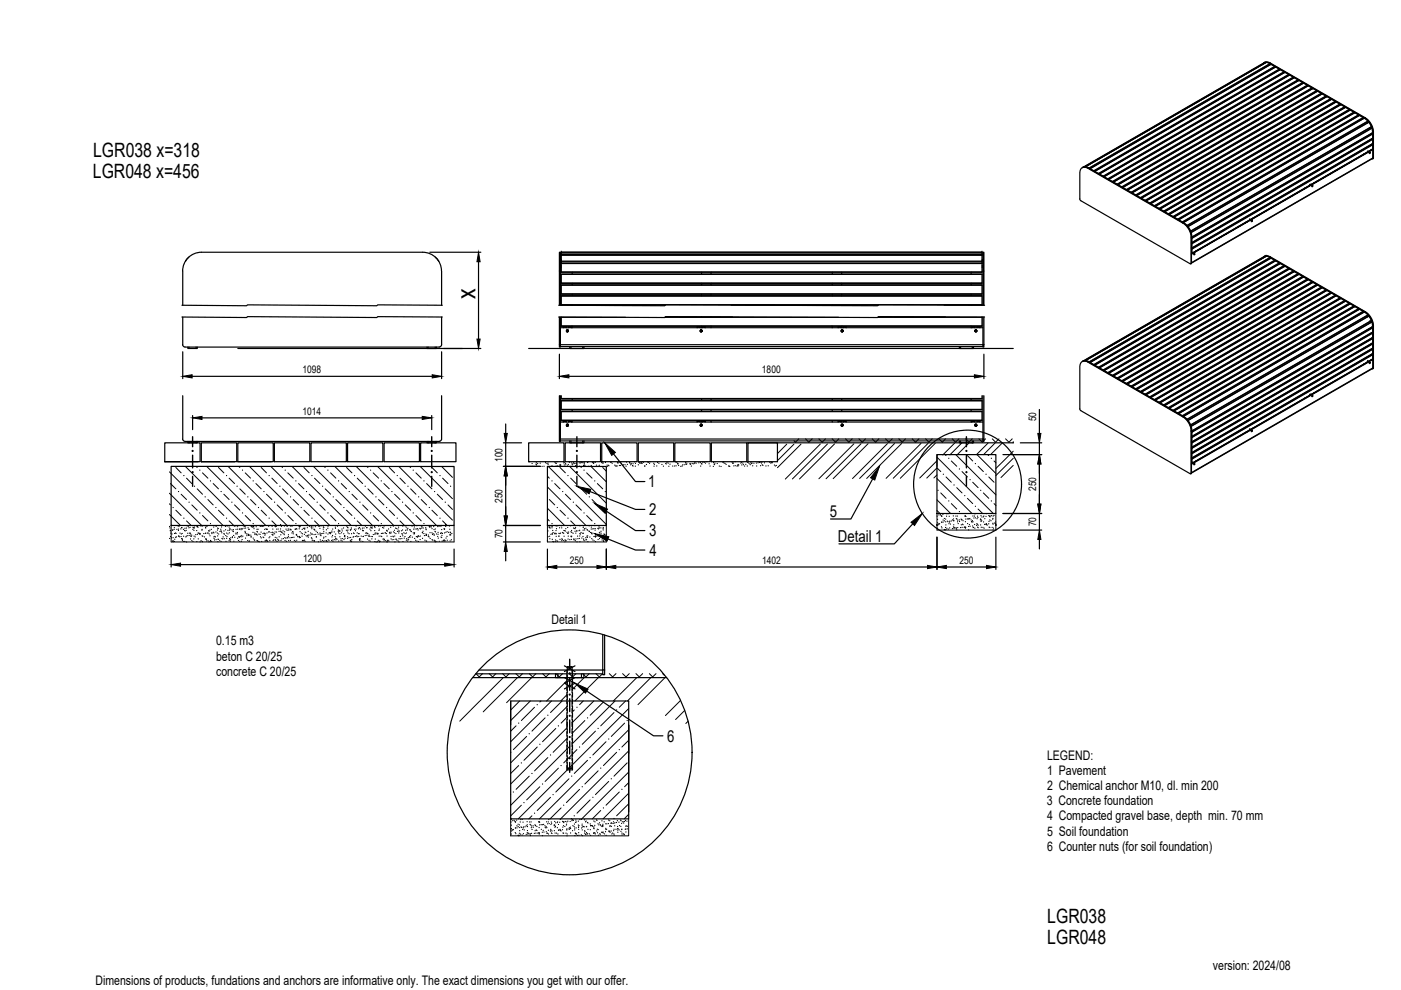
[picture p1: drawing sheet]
<svg xmlns="http://www.w3.org/2000/svg" width="297mm" height="210mm" viewBox="0 0 297 210" stroke-linecap="round" stroke-linejoin="round" font-family="sans-serif">
<defs><g id="words">
<text font-size="5.6" x="100.8" y="63.3" transform="rotate(-90 100.8 63.3)">x</text>
<g font-size="4.2">
<text x="19.8" y="33.2">LGR038 x=318</text>
<text x="19.7" y="37.7">LGR048 x=456</text>
<text x="222" y="195.7">LGR038</text>
<text x="222" y="200.1">LGR048</text>
</g>
<g font-size="3.5">
<text x="137.4" y="103.3">1</text>
<text x="137.6" y="113.7">3</text>
<text x="137.7" y="109.3">2</text>
<text x="176" y="109.5">5</text>
<text x="137.7" y="117.9">4</text>
<text x="177.7" y="114.8">Detail 1</text>
<text x="141.4" y="157.2">6</text>
</g>
<g font-size="2.8">
<text x="45.8" y="136.9">0.15 m3</text>
<text x="116.9" y="132.2">Detail 1</text>
<text x="45.8" y="140.1">beton C 20/25</text>
<text x="45.8" y="143.3">concrete C 20/25</text>
<text x="222" y="161.1">LEGEND:</text>
<text x="222" y="164.3">1 Pavement</text>
<text x="222" y="167.5">2 Chemical anchor M10, dl. min 200</text>
<text x="221.9" y="170.7">3 Concrete foundation</text>
<text x="222" y="173.9">4 Compacted gravel base, depth min. 70 mm</text>
<text x="222" y="177.2">5 Soil foundation</text>
<text x="222" y="180.4">6 Counter nuts (for soil foundation)</text>
<text x="20.2" y="208.8">Dimensions of products, fundations and anchors are informative only. The exact dimensions you get with our offer.</text>
<text x="257.2" y="205.6">version: 2024/08</text>
</g>
<g font-size="2.2">
<text x="64.1" y="79.1">1098</text>
<text x="161.6" y="79.1">1800</text>
<text x="64.1" y="87.9">1014</text>
<text x="219.7" y="89.3" transform="rotate(-90 219.7 89.3)">50</text>
<text x="106.6" y="97.9" transform="rotate(-90 106.6 97.9)">100</text>
<text x="106.6" y="106.6" transform="rotate(-90 106.6 106.6)">250</text>
<text x="219.7" y="104.1" transform="rotate(-90 219.7 104.1)">250</text>
<text x="219.7" y="111.6" transform="rotate(-90 219.7 111.6)">70</text>
<text x="64.2" y="119.1">1200</text>
<text x="106.6" y="114.1" transform="rotate(-90 106.6 114.1)">70</text>
<text x="120.8" y="119.6">250</text>
<text x="161.6" y="119.6">1402</text>
<text x="203.4" y="119.6">250</text>
</g>
</g></defs>
<!-- layer: 0 -->
<g fill="none" stroke="#000" stroke-width=".25">
<path d="M267.9 13.3l-38.3 22.2M268 13.3l.6-.1 .6 .2M268 13.3l.8-.2 .5 .3M268.3 13.2l-38.4 22.2M268.3 13.3h-.4M268.3 13.3h.1M269.2 13.5l-.8-.3-38.5 22.1M269.2 13.5v.1M269.2 13.5l-38.3 22.1M269.2 13.4l20.2 11.6M269.3 13.6v.1M269.3 13.6l-38.4 22.1"/>
<path d="M269.3 13.4l20.2 11.6M269.3 13.4h-.1M269.4 13.6h.1M269.4 13.6l-38.3 22.1M270.2 14.1h.1M270.3 14.2v.1M270.3 14.2l-38.3 22.1M270.4 14.2h.1M270.4 14.2l-38.3 22.1M271.2 14.6l.1 .1M271.3 14.7v.2M271.3 14.7l-38.4 22.1"/>
<path d="M271.4 14.8h.1M271.4 14.8l-38.3 22.1M271.4 14.8l.8 .4-38.3 22.2-.8-.5M272.2 15.2v.1M272.3 15.4v-.1l-38.4 22.2M272.4 15.3h.1M272.4 15.3l-38.3 22.2M273.2 15.8v.1M273.2 15.8l-.8-.5-38.3 22.2 .8 .4M273.2 15.8l-38.3 22.1M273.2 15.9v.1M273.2 15.9l-38.3 22.1"/>
<path d="M273.4 15.9h.1M273.4 15.9l-38.3 22.1M273.4 15.9l.8 .5-38.3 22.1M274.2 16.3v.1M274.2 16.4v.2M274.2 16.4l-38.3 22.2M274.4 16.5h.1M274.4 16.5l-38.3 22.1M274.4 16.5l.8 .4M275.2 16.9v.1M275.2 16.9l-38.3 22.1-.8-.4M275.2 17v.1"/>
<path d="M275.2 17l-38.3 22.1M275.3 17h.1M275.4 17.1l-38.4 22.1M275.4 17.1l-38.3 22.1 .7 .4M275.4 17.1l.8 .4M276.1 17.5l.1 .1M276.2 17.5l-38.4 22.1M276.2 17.7v-.1l-38.3 22.1M276.3 17.6h.1M277.1 18.1h.1M277.1 18.1l-.7-.5-38.4 22.1M277.1 18.1l-38.3 22.1"/>
<path d="M277.2 18.2v.1M277.2 18.2l-38.3 22.1M277.3 18.2h.1M277.4 18.2l-38.4 22.1M277.4 18.2l.7 .4M278.1 18.6l.1 .1M278.1 18.6l-38.3 22.2-.8-.5M278.2 18.7v.2M278.2 18.7l-38.3 22.1M278.3 18.7v.1M278.3 18.8l-38.3 22.1M278.3 18.8l-38.3 22.1 .8 .4"/>
<path d="M278.3 18.8l.8 .4M279.1 19.2l.1 .1M279.1 19.2l-38.3 22.1M279.2 19.3v.1M279.2 19.3l-38.4 22.1M279.3 19.3h.1M279.3 19.3l-38.3 22.2M279.3 19.3l.8 .5M280.1 19.8v.1M280.1 19.8l-38.3 22.1-.8-.4M280.1 19.9v.1M280.1 19.9l-38.3 22.1"/>
<path d="M280.3 19.9h.1M229.3 35.7l.5-.3 .8 .2 20.2 11.7a3.7 3.7 0 0 1 1.7 3v5.6h-.1l-23.2-13.3-.3-.4v-5.7zM229.5 35.6l.7-.2 .6 .2M229.9 35.3l-.3 .2M230.1 35.4l.8 .2M230.8 35.6l20.1 11.7M230.8 35.6l-.1 .1M230.9 35.6v.1M230.9 35.7h.1M231.1 35.8h.1M231.1 35.8l38.4-22.2 .7 .5-38.3 22.1zM231.9 36.2l.1 .1"/>
<path d="M232 36.3h.1M232.1 36.4h.1M232.1 36.3l38.4-22.1 .7 .5-38.3 22.1zM232.9 36.8h.1M232.9 36.8v.1M233.1 36.9v.1M233.1 36.9h.1M233.9 37.3v.1M234.1 37.5h.1M234.1 37.4l-.1 .1M234.9 37.9v.1M234.9 38h.1"/>
<path d="M235.1 38l.8 .5M235.1 38l-.1 .1M235.9 38.5h.1M235.9 38.6h.1M236.1 38.6l-.1 .1M236.8 39l.1 .1M236.9 39.1v.1M237 39.2v.1M237.1 39.2h-.1M237.8 39.6l.1 .1M237.9 39.7h.1M238.1 39.7l-.1 .1"/>
<path d="M238.1 39.7l.7 .5M276.6 39.9h.1M276.6 39.9v.1M276.7 39.9h.1M277.3 39.6h-.1M277.7 39.3h.1M277.8 39.3h.1M277.8 39.2h.1M277.8 39.2v.1M278 39.1h.1M278.1 39.1h.1M278.2 39.4h.1"/>
<path d="M278.2 39.3l-.1 .2M278.6 38.8h-.1M281.1 20.3v.1M281.1 20.4l-38.3 22.1-.9-.5M281.1 20.4l-.8-.5-38.3 22.1M281.1 20.6v-.2l-38.3 22.2M281.3 20.5h.1M281.3 20.5l-38.3 22.1M281.3 20.5l.8 .4M282.1 20.9v.1M282.1 20.9l-38.3 22.1M282.1 21.1v-.1l-38.3 22.2"/>
<path d="M282.3 21h.1M282.3 21.1l-38.3 22.1M282.3 21.1l.8 .4-38.3 22.1M283.1 21.5v.1M283.1 21.6v.1M283.1 21.6l-38.3 22.1M283.3 21.6h.1M283.3 21.6l-38.4 22.2M283.3 21.6l-38.3 22.1 .8 .5M283.3 21.6l.8 .5M284.1 22.1h.1M284.1 22.1l-38.3 22.1"/>
<path d="M284.1 22.1v.2M284.1 22.1l-38.3 22.2M284.2 22.2h.1M285 22.6l.1 .1M285.1 22.6l-.8-.4-38.4 22.1M285.1 22.6l-38.4 22.2M285.1 22.8v-.1l-38.3 22.1M285.2 22.7l.1 .1M286 23.2l.1 .1M286 23.2l-.7-.4-38.4 22.1M286 23.2l-38.3 22.1M286.1 23.3l-38.3 22.2"/>
<path d="M286.1 23.3v.1M286.2 23.3h.1M286.2 23.3l-38.3 22.2M287 23.8h.1M287.1 23.8v.2M287.1 23.8l-38.3 22.2M287.2 23.9h.1M287.2 23.9l-38.3 22.1M287.2 23.9l.8 .5M288 24.3v.1M288 24.4l-38.3 22.1-.8-.5M288.1 24.5v-.1l-38.3 22.2"/>
<path d="M288.2 24.5h.1M288.2 24.5l-38.3 22.1M288.2 24.5l.8 .4M289 24.9v.1M289 24.9l-38.3 22.1-.8-.4M289 25v.2M289 25l-38.3 22.1M289.1 32.7h.1M289.2 25h.1M289.2 25.1l-38.3 22.1M289.3 32.6h.1M289.4 32.6h.1"/>
<path d="M289.4 25a3.9 3.9 0 0 1 1.7 3M289.4 32.5v.1M289.4 32.5h.1M289.5 25a3.8 3.8 0 0 1 1.7 3M289.5 25h-.1M289.8 26.1h.1M289.8 26.1l.2-.3-38.3 22.1M289.9 32.3h.1M289.9 32.2l.1 .1M289.9 32.2h.1M290 32.3h.1M290 25.7h.1"/>
<path d="M290 25.7l-.8-.6-38.3 22.1M290 32.2h-.1M290 25.7l-38.3 22.1M290 32.2h.1M290.2 25.9l.6 1M290.2 25.9l-38.4 22.2M290.2 25.9l-38.4 22.1M290.2 32.1h.1M290.3 32.1h.1M290.4 32.4h.1M290.4 27.1h.4l-38.3 22.2M290.4 32.3l-.1 .2"/>
<path d="M290.4 27.1h.1M290.7 31.8h.1M290.8 26.9l-38.4 22.2M290.8 26.9h.1M290.8 26.9l-38.4 22.1M290.8 27.1l.2 1M290.8 28.3h.2l-38.3 22.2M290.9 29.4l.1 .1-38.3 22.1M290.9 30.6h.1l-38.3 22.1M290.9 27.2l-38.3 22.1M291 29.5h.1M291 28.3v.1"/>
<path d="M291 30.6v.1M291 30.4v.1M291 29.3h.1M291 31.6h.1M291 28.1v.1M291 28.2l-38.4 22.1M291 28.1l-38.3 22.2M291 33.5l-38.4 22.3M291.1 31.7v1.8M291.1 33.5l-38.5 22.2M291.1 28v5.6l-.2 .1M291.1 33.6l-.1 .1"/>
<path d="M291.2 33.5l-.1 .1M291.2 28l-.1 5.5M291.2 28h-.1M39.3 55.4h.1M40 54.5l-.7 .9M91.1 53.5h10.8M92.3 54.5l.7 .9M93 55.4h.1M101.5 55.5v16.4M118.6 57.5v-4h.2v4M118.6 57.5v7.2M118.6 57.5h.2"/>
<path d="M118.8 55.1h.2M118.8 57.5v7.2M118.8 56.7h.2M118.8 56.4h.2M118.8 55.2h.2M119 57.7h89.2M119 58.2v1.9h89.2v-1.9M119 58.2h89.2M119 53.5h.1M119 53.5h89.2M119 54.1h89.2M119 55.8h89.2"/>
<path d="M119 53.5v4.2M119 55.4h89.2M119 55.5h89.2M119 55.9h89.2M119 54h89.2M119 53.8h89.2M121.3 57.7v.4M148.7 57.7v.4M150.8 57.7v.4M176.5 57.7v.4M178.5 57.7v.4M205.9 57.7v.4"/>
<path d="M208.2 53.8v.3M208.2 53.5h.1M208.2 55.1h.2M208.2 53.5v.3M208.2 54.1v3.6M208.2 56.7h.2M208.2 56.4h.2M208.2 55.2h.2M208.4 57.5h.2M238.8 40.2l.1 .1M238.9 40.3h.1M239 40.3v.1"/>
<path d="M239 40.3h.1M239.8 40.8h.1M239.9 40.8v.1M240 40.9v.1M240.8 41.3v.1M240.8 41.4v.1M241 41.5h.1M241 41.4v.1M241.8 41.9v.1M241.8 42h.1M242 42.1h.1M242.8 42.5h.1"/>
<path d="M242.8 42.6h.1M243 42.6v.1M243 42.6h-.1M243 42.6l.8 .4M243.8 43v.1M244 43.2h.1M244 43.2h-.1M244 43.2l.8 .4M244.8 43.6v.1M244.8 43.7h.1M244.9 43.8h.1M245.7 44.2l.1 .1"/>
<path d="M245.8 44.3h.1M245.9 44.3v.1M246 44.3h-.1M246 44.3l.7 .5M246.7 44.8h.1M246.8 44.8v.1M246.9 44.9l.8 .4M246.9 44.9v.1M247.7 45.3l.1 .1M247.9 45.5h.1M247.9 45.5l38.4-22.2 .7 .5-38.3 22.1zM247.9 45.4v.1"/>
<path d="M248.7 45.9v.1M248.8 46h.1M248.9 46.1h.1M248.9 46h.1M249.7 46.4v.1M249.9 46.6v.1M250.7 47v.1M250.7 47.1v.1M250.9 47.2v.1M250.9 47.3a3.7 3.7 0 0 1 1.7 2.9M250.9 47.3h-.1M250.9 47.2l.8 .6"/>
<path d="M250.9 47.2h.1M251.7 47.8v.1M251.7 47.9h.1M251.8 48.1h.1M251.9 48l.5 1M252.4 49.1h.1M252.5 49.3l.2 1M252.6 55.7l-.1 .2M252.6 53.8l38.5-22.1-38.5 22.2M252.6 51.4l38.4-22.1v-.9l-38.3 22.1v.9M252.6 50.2v5.5M252.6 51.6h.1"/>
<path d="M252.6 50.4l.1 .1M252.6 52.7h.1M252.6 50.2l-.1 .1M252.6 55.7l-.1 .1M252.7 52.6h.1M252.7 51.6v.1M252.7 50.4v.1M252.7 52.7v.1M252.7 51.4h-.1M252.7 53.7h-.1M252.7 50.2l-.1 .1M252.7 52.8l38.3-22.1v.9l-38.4 22.1 .1 .1z"/>
<path d="M252.7 52.6v-.9l38.3-22.1v.9l-38.3 22.1M252.7 53.7h.1M252.8 53.7h.1M253 53.5v.1M253.1 53.5v.1M253.2 53.8v.1M253.2 53.8l-.1 .2M253.5 53.3h.1M264.1 47.1h.1M264.1 47.2h.1M264.4 47h.1M264.9 46.7h.1"/>
<path d="M265 46.6l-.1 .1M265 46.7h.1M265.2 46.5v.1M265.2 46.5h.1M265.3 46.8h.2l-.1 .2zM265.4 46.8h.1M265.4 46.8l-.1 .1M265.7 46.2h.1M268 54.4l.7-.1 .5 .2 20.2 11.6a3.8 3.8 0 0 1 1.7 3v9l-.2 .1M268 54.4l.7-.2 .6 .3M268.3 54.3l-38.4 22.1M268.3 54.4h-.4l-38.3 22.2"/>
<path d="M268.3 54.4l-38.4 22M268.3 54.4h.1M268.4 54.3l.8 .3M268.4 54.3h.1M268.4 54.3l-38.3 22.1M269.2 54.6v.1M269.2 54.6l-38.3 22.1M269.3 54.7l-38.4 22.1M269.3 54.7v.1M269.3 54.5l20.2 11.6a3.8 3.8 0 0 1 1.7 3l-.1 9M269.3 54.5h-.1M269.4 54.7h.1"/>
<path d="M269.4 54.7l-38.3 22.1M270.2 55.2h.1M270.2 55.2l-.7-.5-38.4 22.1M270.2 55.2l-38.3 22.1M270.3 55.4v-.1l-38.3 22.1M270.4 55.3h.1M270.4 55.3l-38.3 22.1 .8 .5M270.5 55.3l.7 .4M271.2 55.7l.1 .1M271.2 55.7l-38.3 22.2M271.3 55.8v.2M271.3 55.8l-38.4 22.1"/>
<path d="M271.4 55.9h.1M271.4 55.9l-38.3 22.1M271.4 55.9l.8 .4-38.3 22.1-.8-.4M272.2 56.3v.1M272.3 56.4l-38.4 22.2M272.3 56.4v.1M272.4 56.4h.1M272.4 56.4l-38.3 22.1M273.2 56.9v.1M273.2 56.9l-38.3 22.1-.8-.4M273.2 56.9l-.8-.5-38.3 22.2M273.2 57v.1"/>
<path d="M273.2 57l-38.3 22.1M273.4 57h.1M274.2 57.5h.1M274.2 57.5l-.8-.5-38.3 22.1M274.2 57.5l-38.3 22.1M274.2 57.7v-.2l-38.3 22.2M274.4 57.6h.1M274.4 57.6l-38.3 22.1 .8 .5 38.3-22.2M274.4 57.6l.8 .4M275.2 58v.1M275.2 58.1l-38.3 22.2M275.2 58.1v.1"/>
<path d="M275.3 58.1h.1M275.4 58.2l-38.4 22.1M275.4 58.2l.8 .4M275.4 58.2l-38.3 22.1 .7 .4M276.1 58.6l.1 .1M276.2 58.6l-38.4 22.1M276.2 58.7v.1M276.2 58.7l-38.3 22.1M276.4 58.7l-38.4 22.1M276.4 58.7l.7 .5M276.4 58.7l-38.3 22.1M277.1 59.2h.1"/>
<path d="M277.1 59.2l-38.3 22.1M277.2 59.2v.2M277.2 59.2l-38.3 22.2M277.3 59.3h.1M277.4 59.3l-38.4 22.1 .8 .5 38.3-22.2M277.4 59.3l.7 .4M278.1 59.7l.1 .1M278.2 59.9v-.1l-38.3 22.1M278.3 59.9h.1M278.3 59.9l-38.3 22.1M278.3 59.9l.8 .4-38.3 22.1M278.3 59.9l-38.3 22.1 .8 .4"/>
<path d="M38.6 67.2h55.2M38.6 64.7h55.2M38.7 64.7v-7.2a4 4 0 0 1 4-4h46.9a4 4 0 0 1 4 4v7.2M38.7 74.6v5.7M39.8 73.6v.3h1.8M40.1 73.6v.3M40.7 79.8h50.9M41.6 73.6v.3M41.8 73.6v.3h-.2M50.4 73.9h51.5M90.5 73.6v.3h.3M90.8 73.6v.3"/>
<path d="M92.3 73.6v.3M92.5 73.6v.3h-1.7M93.6 67.2v5.9l-.2 .4-.3 .1h-53.9l-.4-.3-.1-.2v-5.9M93.6 74.6v5.7M112.1 73.9h102.7M118.5 67.2h90.3M118.5 64.7h90.3M118.6 67.2v5.9M118.6 75.1v5.2M118.6 73.1h90M118.8 67.2v6.4h-.2v-.5M118.8 73.5h89.6"/>
<path d="M118.8 69.5h89.6M119 60.5v1.9h89.2v-1.9M119 60.5h89.2M119 64.6v-1.9h89.2v1.9M119 67.3v1.9h89.2v-1.9M119 64.6l22.1 .1M119 67.2v.1M119 60h89.2M119 62.3h89.2M119 64.6h89.2M119 62.8h89.2M119 67.3h13.6"/>
<path d="M119 69.1h89.2M119.5 69.5v-.2h.6v.2M119.5 69.3h.6M120.2 70.2h.1M120.2 70.2v.1M120.2 70.1v.1M120.2 70.3h.1M120.2 70.3h.2M120.2 70.1h.1M120.4 70.3h.1M120.4 70.1v.1M120.4 70.1h.1"/>
<path d="M120.4 70.1h-.2M120.4 70.2v.1M120.4 70.2h.1M120.6 69.3h.6zM120.6 69.3v.2M120.6 79.8h86M120.8 73.5v.4h2.8M121.1 73.5v.4M121.2 69.3v.2M121.3 60.1v.3M121.3 62.4v.3M121.3 64.7h.1"/>
<path d="M121.3 69.2v.3M123.6 73.5v.4M123.8 73.5v.4h-.2M141 67.3h36.8M141.1 67.2h14.2M147.8 69.5v-.2h.6v.2M147.8 69.3h.6M148.5 70.2h.1M148.6 70.1h.1M148.6 70.1v.2M148.6 70.3h.1M148.7 70.1l.1 .1"/>
<path d="M148.7 70.1h.1M148.7 70.1h-.1M148.7 69.2l-.1 .3M148.7 70.3h-.1M148.7 70.3h.1M148.7 60.1v.3M148.7 62.4v.3M148.7 67.2h.1M148.8 70.2l-.1 .1M148.8 70.2h.1M148.9 69.5v-.2h.6v.2M148.9 69.3h.6"/>
<path d="M150.8 60.1v.3M150.8 62.4v.3M150.8 67.2h.1M150.8 69.2v.3M155 64.7h31.2M176.5 60.1v.3M176.5 62.4v.3M176.5 64.7v.1M176.5 69.2v.3M177.7 69.5v-.2h.6v.2M177.7 69.3h.6M178.4 70.2h.1"/>
<path d="M178.4 70.2l.1 .1M178.5 69.2v.3M178.5 70.3h.1M178.5 60.1v.3M178.5 62.4v.3M178.5 64.7v.1M178.5 70.1h.2M178.5 70.1h.1M178.5 70.1l-.1 .1M178.6 70.3h.1M178.7 70.1v.1M178.7 70.1h.1"/>
<path d="M178.7 70.2l-.1 .1M178.7 70.2h.1M178.8 69.5v-.2h.6v.2M178.8 69.3h.6M186.1 67.3h22.1M186.2 67.2h14.2M203.4 73.5v.4h2.7M203.7 73.5v.4M205.9 60.1v.3M205.9 62.4v.3M205.9 64.7h.1M205.9 69.2v.3"/>
<path d="M206 69.5v-.2h.7v.2M206 69.3h.7M206.1 73.5v.4M206.4 73.5v.4h-.3M206.8 70.2h.1M206.8 70.2v.1M206.8 70.1v.1M206.8 70.3h.1M206.8 70.3h.2M206.8 70.1h.2M206.8 70.1h.1M207 70.3h.1"/>
<path d="M207 70.1v.1M207 70.1h.1M207 70.2v.1M207 70.2h.1M207.1 69.3v.2M207.8 69.3h-.7h.7v.2M208.2 64.6l-8 .1M208.2 67.2v.1M208.4 64.7v-11.2h.2v11.2M208.4 67.2v6.4h.2v-.5M208.6 67.2v5.9M208.6 75.1v5.2"/>
<path d="M229.5 76.6l.6-.1 .7 .2M229.5 76.6v.1M229.9 76.5l-.3 .1M230.1 76.4l.8 .3M230.2 76.4l-.1 .1M230.8 76.7l20.1 11.7a3.7 3.7 0 0 1 1.7 2.9v9M230.8 76.7l-.1 .1M230.9 76.7v.1M231.1 76.9h.1M231.1 76.8v.1M231.1 76.8l.8 .5M231.9 77.3l.1 .1"/>
<path d="M232 77.4h.1M232.1 77.4v.1M232.9 77.9h.1M232.9 77.9v.1M233.1 78v.1M233.9 78.4v.1M234.1 78.6h.1M234.9 79v.1M234.9 79.1h.1M235.1 79.1l.8 .5M235.1 79.1l-.1 .1M235.9 79.6h.1"/>
<path d="M235.9 79.7h.1M236.1 79.7l-.1 .1M279.1 60.3l.1 .1M279.2 60.4l-38.4 22.2M279.2 60.4v.1M279.3 60.4l-38.3 22.2M279.3 60.4l.8 .5-38.3 22.1M280.1 60.9h.1M280.1 61v.1M280.1 61l-38.3 22.1M280.3 61h.1M280.3 61l.8 .5-38.3 22.1-.8-.4"/>
<path d="M280.3 61l-38.3 22.1M281.1 61.4v.1M281.1 61.7v-.2l-38.3 22.1M281.3 61.6h.1M281.3 61.6l-38.3 22.1M281.3 61.6l.8 .4M282.1 62v.1M282.1 62l-38.3 22.2-.8-.5M282.1 62.2v-.1l-38.3 22.1M282.3 62.1l-38.3 22.2M282.3 62.1l-38.3 22.2 .8 .4M282.3 62.1l.8 .5"/>
<path d="M283.1 62.6v.1M283.1 62.6l-38.3 22.1M283.1 62.7v.1M283.1 62.7l-38.3 22.1M283.3 62.7h.1M283.3 62.7l-38.4 22.1M283.3 62.7l.8 .5-38.3 22.1M284.1 63.1v.1M284.1 63.2v.2M284.1 63.2l-38.3 22.2M284.2 63.3h.1M284.3 63.3l-38.4 22.1"/>
<path d="M284.3 63.3l.8 .4M285 63.7l.1 .1M285.1 63.7l-38.4 22.1-.7-.4M285.1 63.9v-.1l-38.3 22.1M285.2 63.8h.1M285.2 63.9l-38.3 22.1M286 64.3l.1 .1M286 64.3l-.7-.4-38.3 22.1M286 64.3l-38.3 22.1M286.1 64.5v-.1l-38.3 22.1M286.2 64.4h.1M286.2 64.4l-38.3 22.1"/>
<path d="M287 64.9h.1M287 64.9l-.7-.5-38.4 22.1 .8 .5M287 64.9l-38.3 22.1M287.1 65l-38.3 22.1M287.1 65v.1M287.2 65h.1M287.2 65l-38.3 22.1M287.2 65l.8 .4-38.3 22.2M288 65.4v.1M288.1 65.7v-.2l-38.3 22.1M288.2 65.6l-38.3 22.1M288.2 65.6l.8 .4"/>
<path d="M289 66v.1M289 66l-38.3 22.1M289 66.1v.1M289 66.1l-38.3 22.1M289.1 77.2h.1M289.1 77.2v.1M289.2 66.1l-38.3 22.2M289.2 66.1l.8 .7M289.2 66.2l-38.3 22.1M289.3 77.1v.1M289.3 77.2h.1M289.3 77.1h.1"/>
<path d="M289.4 77.1h.1M289.4 77v.1M289.5 66.1h-.1M289.8 67.2l.2-.4-38.3 22.2M289.9 76.8h.1M290 76.7l-.1 .1M290 76.7h.1M290 66.8l-38.3 22.1M290 76.7v.1M290.2 67l.6 1M290.2 67l-38.4 22.2M290.2 67l-38.4 22.1"/>
<path d="M290.2 76.6h.1M290.3 76.6h.1M290.4 76.9h.1M290.4 68.2h.4l-38.4 22.2M290.4 76.8l-.1 .2M290.4 68.2h.1M290.7 76.3h.1M290.8 68l-38.4 22.1M290.8 68h.1M290.8 68.2l.2 1.1-38.3 22.1M290.8 69.4h.2l-38.3 22.2M290.9 75.1l.1 .1-38.3 22.1"/>
<path d="M290.9 70.5l.1 .1-38.3 22.1M290.9 71.7h.1l-38.4 22.1M290.9 72.8l.1 .1-38.3 22.1M290.9 73.9l.1 .1-38.4 22.1M290.9 68.3l-38.4 22M291 75.1v.1M291 70.6v.1M291 71.7v.1M291 69.4v.1M291 72.8v.1M291 74v.1M291 76.1h.1"/>
<path d="M291 71.5v.1M291 72.7l-38.3 22.1M291 70.4h.1M291 73.8v.1M291 75l-38.3 22.1M291 69.3l-38.3 22.1M291 78l-38.4 22.3M291.1 78l-38.6 22.4M291.1 78v-1.8l-38.5 22.2M291.1 76.2l-38.5 22.1M291.1 78.1l-.1 .1M291.2 78l-.1 .1"/>
<path d="M291.2 69.1h-.1M34.9 97.9v-4h7.5v4h-7.5h7.1M36.3 98.9h60v12.5h-60zM38.7 83.9v9.2l.3 .4 .2 .1M39.2 93.6h53.9M39.8 93.6v.3h.3M40.1 93.6v.3M40.8 88.1v3M41.6 93.6v.3M41.8 93.6v.3h-1.7M42.7 97.9v-4h7.5v4h-7.5h7.1M42.8 88.6h46.7"/>
<path d="M50.4 93.9h7.5v4h-7.5zM50.4 97.9h7.1M58.2 93.9h7.5v4h-7.5zM65.9 93.9h7.5v4h-7.5zM73.7 93.9h7.5v4h-7.5zM81.4 93.9h7.5v4h-7.5zM89.2 93.9h7.5v4h-7.5zM90.5 93.6v.3h1.8M90.8 93.6v.3M91.5 88.1v3M92.3 93.6v.3M92.5 93.6v.3h-.2"/>
<path d="M93.6 83.9v9.2l-.2 .4-.3 .1M106.7 93.9h3.9M106.7 98.9h7.9M107.2 89.9v2M107.2 93.9v5M112.1 93.9h7.5v4h-7.5zM116.1 98.9h12.5v12.5h-12.5zM118.6 83.9v9.7h.2v-9.7M118.6 93.1h90M118.8 89.5h89.6M118.8 93.5h89.6M119 83.9v.7h89.2v-.7"/>
<path d="M119 85h89.2M119 85v1.9h89.2v-1.9M119 89.1v-1.9h89.2v1.9M119 89.1h89.2M119 84.5h89.2M119 86.8h89.2M119 87.3h89.2M119.5 89.3h.6zM119.5 89.3v.2M119.8 93.9h7.5v4h-7.5zM120.1 89.3v.2M120.2 90.1h.1"/>
<path d="M120.2 90.1v.2M120.2 90.3h.1M120.3 90.1h.1M120.3 90.1h-.1M120.3 90.3h.1M120.4 90.1h.1M120.4 90.1v.1M120.4 90.2h.1M120.4 90.2l-.1 .1M120.6 89.3v.2M120.8 93.5v.4h.3M121.1 93.5v.4"/>
<path d="M121.2 89.3h-.6h.6v.2M121.3 84.6v.3M121.3 86.9v.3M121.3 89.2v.3M123.6 93.5v.4M123.8 93.5v.4h-2.7M127.6 93.9h7.5v4h-7.5zM130.1 96.2l4.6 5.9h2M135.3 93.9h7.5v4h-7.5zM143.1 93.9h7.5v4h-7.5zM147.8 89.3h.6zM147.8 89.3v.2"/>
<path d="M148.4 89.3v.2M148.5 90.2h.1M148.5 90.2l.1 .1M148.6 90.1h.1M148.6 90.1l-.1 .1M148.6 90.3h.1M148.7 90.1h.1M148.7 90.1h-.1M148.7 89.2l-.1 .3M148.7 84.6v.3M148.7 86.9v.3M148.8 90.3h.1"/>
<path d="M148.8 90.3h-.2M148.8 90.1h.1M148.8 90.1v.2M148.9 89.3h.6zM148.9 89.3v.2M149.5 89.3v.2M150.8 84.6v.3M150.8 86.9v.3M150.8 89.2v.3M150.8 93.9h7.5v4h-7.5zM158.3 93.9h56.5M158.6 93.9h6.2v4h-6.2z"/>
<path d="M176.5 84.6v.3M176.5 86.9v.3M176.5 89.2v.3M177.7 89.3v.2M178.3 89.3h-.6h.6v.2M178.4 90.1h.1M178.4 90.1v.2M178.4 90.3h.1M178.4 90.3h.2M178.5 89.2v.3M178.5 84.6v.3M178.5 86.9v.3"/>
<path d="M178.5 90.1h.1M178.5 90.1h.2M178.5 90.1h-.1M178.6 90.3h.1M178.7 90.1h.1M178.7 90.1l-.1 .2M178.7 90.2h.1M178.8 89.5v-.2h.6v.2M178.8 89.3h.6M198.7 96.4h12.4v12.5h-12.4zM198.7 96.4v2.5M203.4 93.5v.4h.3v-.4"/>
<path d="M205.9 84.6v.3M205.9 86.9v.3M205.9 89.2v.3M206 89.3h.7zM206 89.3v.2M206.1 93.5v.4h.3v-.4M206.7 89.3v.2M206.8 90.2h.1M206.8 90.2l.1 .1M206.8 90.1h.1M206.8 90.1v.1M206.9 90.3h.1"/>
<path d="M206.9 90.1h.1M206.9 90.1h-.1M207 90.3h.1M207 90.3h-.1M207 90.1h.1M207 90.1v.2M207.1 89.5v-.2h.7v.2M207.1 89.3h.7M208.4 83.9v9.7h.2v-.5M208.6 83.9v9.2M212.6 96.4h8.3M214.8 93.9h.1"/>
<path d="M216.3 93.9h4.6M220.4 86.8v5.1M220.4 93.9v2.5M220.4 98.4v8.5M228.9 86.7l.3 .4 23.2 13.4 .1-.1v-9M228.9 86.7v-8.9a1.04 1.04 0 0 1 .5-1.1 1.04 1.04 0 0 1 1.3 .1l20.1 11.6a3.7 3.7 0 0 1 1.7 3M236.8 80.1l.1 .1M237.1 80.3h-.1M237.8 80.7l.1 .1M237.9 80.8h.1M238.1 80.8l-.1 .1M238.1 80.8l.7 .5"/>
<path d="M238.8 81.3l.1 .1M238.9 81.4h.1M239 81.4v.1M239.8 81.9h.1M239.9 81.9v.1M240 82v.1M240 82h.1M240.8 82.4v.1M241 82.6h.1M241 82.6l.8 .4M241.8 83v.1M241.8 83.1h.1"/>
<path d="M242.8 83.6h.1M242.8 83.6v.1M243 83.7v.1M243 83.7h-.1M243.8 84.1v.1M243.8 84.2v.1M244 84.3h.1M244 84.2l-.1 .1M244.8 84.7v.1M244.8 84.8h.1M244.9 84.9h.1M245 84.8l.8 .5"/>
<path d="M245.7 85.3h.1M245.8 85.4h.1M245.9 85.4v.1M246 85.4h-.1M246.7 85.8l.1 .1M246.8 85.9v.1M246.9 86v.1M247 86l.7 .4M247.7 86.4l.1 .1M247.8 86.5h.1M247.9 86.6h.1M247.9 86.5v.1"/>
<path d="M248.7 87v.1M248.9 87.1v.1M248.9 87.1h.1M248.9 87.1l.8 .5M249.7 87.6h.1M249.8 87.6v.1M249.9 87.7v.1M249.9 87.7l.8 .4M250.7 88.1v.1M250.7 88.2v.1M250.9 88.3l.8 .6M250.9 88.3l-.1 .1"/>
<path d="M251.7 88.9h.1M251.7 89h.1M251.8 89.2h.1M251.9 89.1l.5 1M252.4 90.1h.1M252.4 90.1v.1M252.5 90.4l.2 1M252.6 98.2h.1M252.6 98.2l38.4-22.1v-.9l-38.3 22.1v.9M252.6 93.7l38.4-22.1v-1l-38.3 22.2v.9M252.6 95.9l38.4-22.1v-.9l-38.3 22.2v.8M252.6 97.2l.1 .1"/>
<path d="M252.6 92.7h.1M252.6 91.5l.1 .1M252.6 95h.1M252.6 91.3l-.1 .1M252.7 91.4h.1M252.7 94.8h.1M252.7 97.1h.1M252.7 97.2v.1M252.7 92.7v.1M252.7 93.8v.1M252.7 91.6h.1M252.7 95h.1"/>
<path d="M252.7 96.1v.1M252.7 98.2h-.1M252.7 93.7h-.1M252.7 92.5l38.3-22.1v-.9l-38.3 22.1v.9M252.7 95.9l-.1 .1M252.7 93.9l38.3-22.1v.9l-38.3 22.1zM252.7 96.2l38.3-22.1v.9l-38.3 22.1zM252.7 98.2h.1M252.8 98.2h.1M252.8 98.2h-.1M253 98.1h.1M253.1 98.1h.1"/>
<path d="M253.2 98.4h.1M253.2 98.3l-.1 .2M253.5 97.8h.1M264.1 91.7h.1M264.4 91.5h.1M264.9 91.2h.1M265 91.2h-.1M265 91.2h.1M265.2 91.1h.1M265.2 91v.1M265.4 91.3h.1M265.4 91.3l-.1 .2"/>
<path d="M265.7 90.7v.1M276.6 84.5h.1M276.6 84.4h.1M276.7 84.4h.1M277.3 84.1h-.1M277.7 83.8h.1M277.8 83.8h.1M277.8 83.8h-.1M277.8 83.7l-.1 .1M277.8 83.7v.1M278 83.6v.1M278.1 83.6h.1"/>
<path d="M278.2 83.9h.1M278.2 83.9h.1l-.1 .2zM278.2 83.9l-.1 .1M278.5 83.3h.1M36.3 116.4v3.8M38.3 119.7h56M59.5 111.4h.1M94.5 111.4h.1M96.3 116.4v3.8M106.7 111.4h7.9M106.7 114.9h7.9M107.2 100.9v8.5"/>
<path d="M107.2 111.4v3.5M107.2 116.9v2M116.1 116.4v4.3M125.1 104.2l9.6 3.8h2M128.5 108.4l6.2 4.1h2M128.6 111.4h.1M128.6 116.4v4.3M128.9 114.3l5.8 2.3h2M185 101.5l-4.6 8.5h-4.3M193.5 111.1l-3.9 4.2h-11.7M198.7 111.4h.1M198.7 113.9v6.8"/>
<path d="M211.1 111.4h.1M211.1 113.9v6.8M212.6 108.9h8.3M212.6 112.4h8.3M220.4 108.9v3.5M220.4 114.4v2M252.6 100.3h-.1M118.1 120.2h8.5M127.8 134.5v8.6h.4v-1.1M128.2 134.6v7.4M130.6 120.2h66M200.6 120.2h8.6"/>
<path d="M100.2 143.7h41.1M100.9 142.9h26.9M108.3 148.6h25v25h-25zM108.3 148.7v5M117.8 142.9v.8h.5v-.8M119.7 143.7l2.2 1.2-2.2 1.2M119.7 141.2l2.2 1.2M120.2 142.4v1.1M120.2 144v.9M120.2 145.4v1M120.2 146.8v1M120.2 148.3v.9"/>
<path d="M120.2 149.7v1M120.2 151.1v1M120.2 152.6v2M120.2 155.1v1M120.2 156.5v1M120.2 158v.9M120.2 159.4v1M120.3 141.4h1M120.3 141.4v1.2M120.3 143.1v1M120.3 144.5v1M120.3 146v.9"/>
<path d="M120.3 147.4v.9M120.3 148.8v1M120.3 150.2v1M120.3 151.7v.9M120.3 153.1v.9M120.3 154.5v1M120.3 155.9v1M120.3 157.4v.9M120.3 158.8v1M121.3 141.4v1.2M121.3 143.1v1M121.3 144.5v1"/>
<path d="M121.3 146v.9M121.3 147.4v.9M121.3 148.8v1M121.3 150.2v1M121.3 151.7v.9M121.3 153.1v.9M121.3 154.5v1M121.3 155.9v1M121.3 157.4v.9M121.3 158.8v1M121.4 142.4v1.1M121.4 144v.9"/>
<path d="M121.4 145.4v1M121.4 146.8v1M121.4 148.3v.9M121.4 149.7v1M121.4 151.1v1M121.4 152.6v2M121.4 155.1v1M121.4 156.5v1M121.4 158v.9M121.4 159.4v1M121.9 143.7l-2.2 1.2 2.2 1.2M121.9 141.2l-2.2 1.2"/>
<path d="M123.3 142.9v.8h.5v-.8M124.4 146.5l14.2 9.5h2M128.2 142l-26.6 .1M133.3 153.7v18.4M120.2 160.8v1M120.2 162.3v.9h1.2v-.9M120.3 162.8h1M120.3 160.2v1M120.3 161.7v1.1M121.3 160.2v1M121.3 161.7v1.1M121.4 160.8v1"/>
<circle cx="278.3" cy="39.5" r=".13"/>
<circle cx="290.4" cy="32.5" r=".12"/>
<circle cx="253.2" cy="53.9" r=".11"/>
<circle cx="120.3" cy="70.2" r=".16"/>
<circle cx="120.3" cy="70.2" r=".22"/>
<circle cx="120.3" cy="70.2" r=".05"/>
<circle cx="148.6" cy="70.2" r=".16"/>
<circle cx="148.6" cy="70.2" r=".22"/>
<circle cx="148.6" cy="70.2" r=".05"/>
<circle cx="178.5" cy="70.2" r=".16"/>
<circle cx="178.5" cy="70.2" r=".22"/>
<circle cx="178.5" cy="70.2" r=".05"/>
<circle cx="206.9" cy="70.2" r=".16"/>
<circle cx="206.9" cy="70.2" r=".22"/>
<circle cx="206.9" cy="70.2" r=".05"/>
<circle cx="290.4" cy="77" r=".13"/>
<circle cx="120.3" cy="90.2" r=".16"/>
<circle cx="120.3" cy="90.2" r=".22"/>
<circle cx="120.3" cy="90.2" r=".05"/>
<circle cx="148.6" cy="90.2" r=".16"/>
<circle cx="148.6" cy="90.2" r=".22"/>
<circle cx="148.6" cy="90.2" r=".05"/>
<circle cx="178.5" cy="90.2" r=".16"/>
<circle cx="178.5" cy="90.2" r=".22"/>
<circle cx="178.5" cy="90.2" r=".05"/>
<circle cx="206.9" cy="90.2" r=".16"/>
<circle cx="206.9" cy="90.2" r=".22"/>
<circle cx="206.9" cy="90.2" r=".05"/>
<circle cx="253.2" cy="98.5" r=".11"/>
<circle cx="265.4" cy="91.4" r=".12"/>
<circle cx="205.1" cy="102.6" r="11.4"/>
<circle cx="120.8" cy="159.5" r="26"/>
</g>
<g fill="none" stroke="#000" stroke-width=".3">
<path d="M40.8 92.6v2.1M40.8 96.5v2.7M91.5 92.6v2.1M91.5 96.5v2.7M122.3 92.6v2.1M122.3 96.5v2.7M204.9 92.6v2.1M204.9 96.5v2.7M40.8 101v2.1M91.5 101v2.1M122.3 101v2.1M204.9 101v2.1"/>
<path d="M120.8 139.8v2.1M120.8 143.7v2.7M120.8 148.2v2.7M120.8 152.7v2.7M120.8 157.2v2.7M120.8 161.7v2.1"/>
</g>
<g fill="#000" stroke="#000" stroke-width=".21">
<path d="M101.5 53.5l.3 2h-.7zM38.7 79.8l2-.3v.6zM91.6 79.5l2 .3-2 .3zM101.1 71.9h.7l-.3 2zM118.6 79.8l2-.3v.6zM206.6 79.5l2 .3-2 .3zM40.8 88.6l2-.3v.6zM89.5 88.3l2 .3-2 .3zM106.9 91.9h.7l-.4 2zM128.2 93.9l2.3 2-.8 .7zM220.4 96.4l.3 2h-.7zM220 91.9h.7l-.3 2z"/>
<path d="M36.3 119.7l2-.3v.7zM94.3 119.4l2 .3-2 .4zM107.2 98.9l.4 2h-.7zM106.9 109.4h.7l-.4 2zM107.2 114.9l.4 2h-.7zM116.1 120.2l2-.3v.7zM122.3 103.1l3 .7-.4 .9zM126.6 119.9l2 .3-2 .4zM126 106.7l2.8 1.2-.5 .9zM126.1 113.1l3 .7-.4 .9zM128.6 120.2l2-.3v.7zM186.4 98.9l-.9 2.9-.9-.5z"/>
<path d="M193.2 110.7l2.3-1.8-1.6 2.5zM196.6 119.9l2.1 .3-2.1 .4zM198.7 120.2l1.9-.3v.7zM209.2 119.9l1.9 .3-1.9 .4zM220 106.9h.7l-.3 2zM220.4 112.4l.3 2h-.7zM121.9 144.9l2.8 1.2-.6 .9z"/>
<circle cx="40.8" cy="95.6" r=".12"/>
<circle cx="91.5" cy="95.6" r=".12"/>
<circle cx="122.3" cy="95.6" r=".12"/>
<circle cx="204.9" cy="95.6" r=".12"/>
<circle cx="40.8" cy="100.1" r=".12"/>
<circle cx="91.5" cy="100.1" r=".12"/>
<circle cx="122.3" cy="100.1" r=".12"/>
<circle cx="204.9" cy="100.1" r=".12"/>
<circle cx="120.8" cy="147.3" r=".12"/>
<circle cx="120.8" cy="156.3" r=".12"/>
<circle cx="120.8" cy="151.8" r=".12"/>
<circle cx="120.8" cy="142.8" r=".12"/>
<circle cx="120.8" cy="160.8" r=".12"/>
</g>
<!-- layer: SRAFY -->
<g fill="none" stroke="#000" stroke-width=".21">
<path d="M37.3 99.1l1.1 1.2M39.3 98.9l12.5 12.5M41.6 98.9l.2 .2M43.8 98.9l12.6 12.5M46.3 99.1l1.2 1.2M48.4 98.9l12.5 12.5M50.6 98.9l.2 .2M52.9 98.9l12.5 12.5M55.4 99.1l1.1 1.2M57.4 98.9l12.5 12.5M59.7 98.9l.2 .2M61.9 98.9l12.6 12.5"/>
<path d="M64.4 99.1l1.2 1.2M66.5 98.9l12.5 12.5M68.7 98.9l.2 .2M71 98.9l12.5 12.5M73.5 99.1l1.1 1.2M75.5 98.9l12.5 12.5M77.8 98.9l.2 .2M80.1 98.9l12.4 12.5M82.5 99.1l1.2 1.2M84.6 98.9l11.3 11.4M86.8 98.9l.3 .2M89.1 98.9l6.8 6.8"/>
<path d="M91.6 99.1l1.1 1.2M93.6 98.9l2.3 2.3M95.9 98.9h.1M116.3 98.9l12.3 12.3M118.7 99.1l1.2 1.2M120.8 98.9l7.8 7.8M123 98.9l.3 .2M125.3 98.9l3.3 3.3M127.8 99.1l.8 .8M166.8 94.2l-2 2M168.3 94.2l-3.5 3.5M169.4 93l-.7 .8-.4-.4"/>
<path d="M169.8 94.2l-5 5M170.8 93l.7 .8 .7-.8M173.6 93l.7 .8 .7-.8M173.9 94.1l-7.4 7.5M175.4 94.1l-7.4 7.5M176.4 93l.8 .8 .6-.8M176.9 94.1l-7.4 7.5M179.3 93l.7 .8 .7-.8M181 94.1l-7.4 7.4M182.1 93l.7 .8 .7-.8M182.5 94.1l-7.4 7.4M184.1 94.1l-7.5 7.4"/>
<path d="M184.9 93l.7 .8 .7-.8M187.8 93l.7 .8 .7-.8M188.2 94.1l-7.5 7.4M189.7 94l-7.4 7.4M190.6 93l.7 .8 .7-.8M191.2 94l-7.4 7.4M193.4 93l.7 .8 .7-.8M195.3 94l-7.4 7.4M196.2 93l.7 .8 .7-.8M196.8 94l-7.4 7.4M198.3 94l-7.4 7.4M198.7 97.7l-3.7 3.7"/>
<path d="M198.7 96.9l11.9 12M199.1 93l.7 .8 .7-.8M199.5 100l-.8-.8-2.2 2.2M200.4 96.4l.2 .2M201.7 97.7l1.1 1.2M201.9 93l.7 .8 .7-.8M202.4 94l-2.5 2.5M202.6 96.4l8.5 8.5M203.9 94l-2.5 2.4M204 100l1.1 1.1M204.7 93l.7 .8 .7-.8M205.1 96.6l1.1 1.1"/>
<path d="M205.4 94l-2.5 2.4M207.1 96.4l4 4M207.4 98.9l1.1 1.1M207.5 93l.8 .8 .7-.8M209.4 96.4l.2 .2M209.5 93.9l-2.5 2.5M210.4 93l.7 .8 .7-.8M210.8 97.7l.3 .4M211 93.9l-2.5 2.5M212.5 93.9l-2.5 2.5M213.2 93l.7 .8 .7-.8M214.8 95.7l-3.7 3.6"/>
<path d="M214.8 97.2l-3.7 3.6M214.8 98.7l-2.6 2.6M35.9 109.1l2.4 2.3M35.9 104.6l6.9 6.8M35.9 100l11.4 11.4M35.9 106.8l.2 .3M36.1 102.5l1.2 1.1M36.3 111.4v3.5h60v-3.5M37.3 108.2l1.1 1.1M38.4 104.8l1.1 1.1M39.5 110.4l1 1M39.5 101.4l1.2 1.1"/>
<path d="M40.7 107.1l1.1 1.1M41.8 103.6l1.1 1.2M42.9 109.3l1.2 1.1M42.9 100.3l1.2 1.1M44.1 105.9l1.1 1.2M45.2 102.5l1.1 1.1M46.3 108.2l1.2 1.1M47.5 104.8l1.1 1.1M48.6 110.4l1 1M48.6 101.4l1.1 1.1M49.7 107.1l1.1 1.1M50.8 103.6l1.2 1.2"/>
<path d="M52 109.3l1.1 1.1M52 100.3l1.1 1.1M53.1 105.9l1.2 1.2M54.3 102.5l1.1 1.1M55.4 108.2l1.1 1.1M56.5 104.8l1.1 1.1M57.6 110.4l1 1M57.6 101.4l1.2 1.1M58.8 107.1l1.1 1.1M59.9 103.6l1.1 1.2M61 109.3l1.2 1.1M61 100.3l1.2 1.1"/>
<path d="M62.2 105.9l1.1 1.2M63.3 102.5l1.1 1.1M64.4 108.2l1.2 1.1M65.6 104.8l1.1 1.1M66.7 110.4l1 1M66.7 101.4l1.1 1.1M67.8 107.1l1.1 1.1M68.9 103.6l1.2 1.2M70.1 109.3l1.1 1.1M70.1 100.3l1.1 1.1M71.2 105.9l1.2 1.2M72.4 102.5l1.1 1.1"/>
<path d="M73.5 108.2l1.1 1.1M74.6 104.8l1.1 1.1M75.7 110.4l1 1M75.7 101.4l1.2 1.1M76.9 107.1l1.1 1.1M78 103.6l1.1 1.2M79.1 109.3l1.2 1.1M79.1 100.3l1.2 1.1M80.3 105.9l1.1 1.2M81.4 102.5l1.1 1.1M82.5 108.2l1.2 1.1M83.7 104.8l1.1 1.1"/>
<path d="M84.8 110.4l1 1M84.8 101.4l1.1 1.1M85.9 107.1l1.2 1.1M87.1 103.6l1.1 1.2M88.2 109.3l1.1 1.1M88.2 100.3l1.1 1.1M89.3 105.9l1.2 1.2M90.5 102.5l1.1 1.1M91.6 108.2l1.1 1.1M92.7 104.8l1.1 1.1M93.8 110.4l1 1M93.8 101.4l1.2 1.1"/>
<path d="M95 107.1l.9 .9M116.1 107.8l3.6 3.6M116.1 103.2l8.1 8.2M116.1 110l.4 .4M116.1 101l.4 .4M116.1 111.4v3.5h12.5v-3.5M116.5 105.9l1.1 1.2M117.6 102.5l1.1 1.1M118.7 108.2l1.2 1.1M119.9 104.8l1.1 1.1M121 110.4l1 1M121 101.4l1.1 1.1"/>
<path d="M122.1 107.1l1.2 1.1M123.3 103.6l1.1 1.2M124.4 109.3l1.1 1.1M124.4 100.3l1.1 1.1M125.5 105.9l1.1 1.2M126.6 102.5l1.2 1.1M127.8 108.2l.8 .7M198.7 108.9v3.5h12.4v-3.5M198.7 106l2.9 2.9M198.7 101.5l7.4 7.4M198.7 108.2l.6 .7M198.7 100.7l-.7 .6"/>
<path d="M199.5 104.5l1.1 1.2M200.6 101.1l1.1 1.1M201.7 106.8l1.1 1.1M202.8 103.4l1.2 1.1M205.1 105.7l1.1 1.1M206.2 102.2l1.2 1.2M207.4 107.9l.9 1M208.5 104.5l1.1 1.2M209.6 101.1l1.2 1.1M210.8 106.8l.3 .4M100.9 142.8l.7 .7 .7-.7M103.7 142.8l.7 .7 .7-.7"/>
<path d="M106.6 142.8l.7 .7 .7-.7M106.7 143.7l-9.2 9.2M109.4 142.8l.7 .7 .7-.7M109.4 153.9l-1.1 1.1M109.7 143.7l-7.2 7.2M110.2 148.6l-1.9 1.9M111.7 156.1l-2.9 2.8M112.2 142.8l.7 .7 .7-.7M112.4 148.6l-4.1 4.2M112.7 143.7l-5.3 5.3M113.3 150l-2.8 2.8M113.9 158.4l-2.8 2.8"/>
<path d="M114.7 148.6l-.2 .2M115 142.8l.7 .7 .8-.7M115.6 152.2l-2.8 2.8M116.9 148.6l-8.6 8.7M117.8 154.4l-2.8 2.9M117.9 142.8l.7 .7 .7-.7M119.2 148.6l-2.5 2.5M120.1 156.7l-2.8 2.8M120.3 144.2l-4.4 4.4M120.3 147.2l-1.4 1.4M120.3 149.7l-12 12M120.3 154.3l-12 11.9"/>
<path d="M120.3 152l-1.3 1.3M120.7 142.8l.7 .7 .7-.7M120.8 158.2l-12.5 12.5M121.4 148.6l-.1 .2M121.8 150.5l-.5 .5M122.3 158.9l-2.8 2.8M123.5 142.8l.7 .7 .7-.7M123.7 148.6l-.8 .8M123.9 143.7l-2.6 2.5M124 152.8l-2.7 2.7M125.9 148.6l-4.6 4.6M126.2 155l-2.7 2.8"/>
<path d="M126.4 142.8l.7 .7 .7-.7M126.9 143.7l-5 4.9M127.9 148.8l-2.8 2.9M128.5 157.3l-2.8 2.8M129.2 142.8l.7 .7 .7-.7M130.2 151.1l-2.8 2.8M130.4 148.6l-9.1 9.1M130.7 159.5l-2.8 2.8M132 142.8l.7 .7 .7-.7M132.4 153.3l-2.8 2.8M132.6 148.6l-1.3 1.4M133.3 150.2l-23.4 23.4"/>
<path d="M133.3 154.7l-18.9 18.9M133.3 159.2l-14.4 14.4M133.3 157l-1.4 1.4M134.8 142.8l.7 .7 .8-.7M135 143.7l-5 4.9M137.7 142.8l.7 .7 .7-.7M138 143.7l-5 4.9M140.5 142.8l.4 .4M141 143.7l-5.7 5.7M144.3 148.5l-3.2 3.2M145.2 150.6l-2 2M145.9 152.9l-.5 .5"/>
<path d="M108.3 173.6v3.6h25v-3.6M108.3 168.5h.1M110 162.3l-1.7 1.7M110.5 170.7l-2.2 2.3M112.2 164.6l-2.8 2.8M112.8 173l-.7 .6M114.5 166.8l-2.8 2.8M116.1 160.6l-2.8 2.8M116.7 169.1l-2.8 2.7M118.4 162.9l-2.8 2.8M119 171.3l-2.4 2.3M120.6 165.1l-2.8 2.8"/>
<path d="M121.2 173.5l-.1 .1M122.9 167.4l-2.8 2.8M124.6 161.2l-2.8 2.8M125.1 169.6l-2.8 2.8M126.8 163.4l-2.8 2.8M127.4 171.8l-1.8 1.8M129.1 165.7l-2.9 2.8M131.3 167.9l-2.8 2.8M133 161.7l-2.8 2.9M133.3 163.7l-10 9.9M133.3 168.2l-5.4 5.4M133.3 172.7l-1 .9"/>
<path d="M133.3 165.9l-.9 .9M133.3 170.4l-2.6 2.6"/>
</g>
<g fill="#000" stroke="#000" stroke-width=".21">
<circle cx="42.4" cy="99.7" r=".04"/>
<circle cx="69.5" cy="99.7" r=".04"/>
<circle cx="78.6" cy="99.7" r=".04"/>
<circle cx="87.6" cy="99.7" r=".04"/>
<circle cx="112.8" cy="98.3" r=".04"/>
<circle cx="113.7" cy="98.1" r=".04"/>
<circle cx="113.8" cy="98.5" r=".04"/>
<circle cx="114.5" cy="98.2" r=".04"/>
<circle cx="116.2" cy="98.5" r=".04"/>
<circle cx="116.9" cy="98.9" r=".04"/>
<circle cx="117.7" cy="98.1" r=".04"/>
<circle cx="117.8" cy="98.2" r=".04"/>
<circle cx="117.9" cy="98.2" r=".04"/>
<circle cx="118.1" cy="97.9" r=".04"/>
<circle cx="118.2" cy="98.8" r=".04"/>
<circle cx="118.7" cy="98.8" r=".04"/>
<circle cx="118.7" cy="98.5" r=".04"/>
<circle cx="118.9" cy="98.6" r=".04"/>
<circle cx="119.5" cy="98.1" r=".04"/>
<circle cx="119.6" cy="98.6" r=".04"/>
<circle cx="120.5" cy="98.5" r=".04"/>
<circle cx="120.8" cy="98" r=".04"/>
<circle cx="121.3" cy="98.5" r=".04"/>
<circle cx="121.6" cy="98.1" r=".04"/>
<circle cx="121.7" cy="98.3" r=".04"/>
<circle cx="122.2" cy="98.2" r=".04"/>
<circle cx="122.8" cy="98.1" r=".04"/>
<circle cx="122.9" cy="98.9" r=".04"/>
<circle cx="123.4" cy="98.1" r=".04"/>
<circle cx="123.6" cy="98.1" r=".04"/>
<circle cx="123.7" cy="98.7" r=".04"/>
<circle cx="123.8" cy="99.7" r=".04"/>
<circle cx="123.9" cy="98.6" r=".04"/>
<circle cx="123.9" cy="98" r=".04"/>
<circle cx="124.5" cy="98.1" r=".04"/>
<circle cx="124.8" cy="98.9" r=".04"/>
<circle cx="125.8" cy="98" r=".04"/>
<circle cx="127.1" cy="98.6" r=".04"/>
<circle cx="127.6" cy="98.1" r=".04"/>
<circle cx="128.4" cy="98.1" r=".04"/>
<circle cx="128.8" cy="98.9" r=".04"/>
<circle cx="129" cy="98.6" r=".04"/>
<circle cx="130.3" cy="98.6" r=".04"/>
<circle cx="130.8" cy="98.8" r=".04"/>
<circle cx="131" cy="98.2" r=".04"/>
<circle cx="131.2" cy="98" r=".04"/>
<circle cx="131.3" cy="98.7" r=".04"/>
<circle cx="132.1" cy="98.6" r=".04"/>
<circle cx="132.2" cy="98.6" r=".04"/>
<circle cx="132.5" cy="98.5" r=".04"/>
<circle cx="132.7" cy="98.8" r=".04"/>
<circle cx="132.8" cy="98" r=".04"/>
<circle cx="133.8" cy="98.2" r=".04"/>
<circle cx="134.1" cy="98.7" r=".04"/>
<circle cx="134.2" cy="98.8" r=".04"/>
<circle cx="134.7" cy="98.8" r=".04"/>
<circle cx="134.7" cy="98.2" r=".04"/>
<circle cx="135.7" cy="98.2" r=".04"/>
<circle cx="135.9" cy="98.1" r=".04"/>
<circle cx="136.1" cy="98.3" r=".04"/>
<circle cx="137.4" cy="98.1" r=".04"/>
<circle cx="137.7" cy="98.2" r=".04"/>
<circle cx="138.7" cy="98.5" r=".04"/>
<circle cx="140.7" cy="98.8" r=".04"/>
<circle cx="141.4" cy="98" r=".04"/>
<circle cx="141.8" cy="98.9" r=".04"/>
<circle cx="142.1" cy="98.4" r=".04"/>
<circle cx="143.4" cy="98" r=".04"/>
<circle cx="144.7" cy="98.6" r=".04"/>
<circle cx="145.1" cy="98.5" r=".04"/>
<circle cx="145.4" cy="98" r=".04"/>
<circle cx="146.3" cy="98.3" r=".04"/>
<circle cx="146.6" cy="98.8" r=".04"/>
<circle cx="146.8" cy="98.3" r=".04"/>
<circle cx="147.3" cy="98.2" r=".04"/>
<circle cx="147.3" cy="98" r=".04"/>
<circle cx="148.1" cy="98.1" r=".04"/>
<circle cx="149" cy="98" r=".04"/>
<circle cx="149.9" cy="97.9" r=".04"/>
<circle cx="150.5" cy="98.8" r=".04"/>
<circle cx="151.3" cy="98" r=".04"/>
<circle cx="151.6" cy="98.2" r=".04"/>
<circle cx="153.4" cy="97.9" r=".04"/>
<circle cx="155.5" cy="98.2" r=".04"/>
<circle cx="155.9" cy="98.7" r=".04"/>
<circle cx="156.3" cy="98.8" r=".04"/>
<circle cx="156.5" cy="98.8" r=".04"/>
<circle cx="156.5" cy="98.5" r=".04"/>
<circle cx="156.6" cy="98.6" r=".04"/>
<circle cx="157.1" cy="98.2" r=".04"/>
<circle cx="158.1" cy="98.5" r=".04"/>
<circle cx="158.4" cy="97.9" r=".04"/>
<circle cx="158.5" cy="98" r=".04"/>
<circle cx="159" cy="98.3" r=".04"/>
<circle cx="159.1" cy="98.5" r=".04"/>
<circle cx="159.5" cy="98.2" r=".04"/>
<circle cx="159.6" cy="98.8" r=".04"/>
<circle cx="160.4" cy="98.2" r=".04"/>
<circle cx="160.4" cy="98.8" r=".04"/>
<circle cx="161" cy="98" r=".04"/>
<circle cx="161" cy="98.1" r=".04"/>
<circle cx="161.2" cy="98.7" r=".04"/>
<circle cx="161.4" cy="98.2" r=".04"/>
<circle cx="162.1" cy="98.1" r=".04"/>
<circle cx="162.9" cy="98.8" r=".04"/>
<circle cx="163.2" cy="98" r=".04"/>
<circle cx="163.5" cy="98" r=".04"/>
<circle cx="163.7" cy="98.1" r=".04"/>
<circle cx="164.6" cy="98.7" r=".04"/>
<circle cx="201.1" cy="97.2" r=".04"/>
<circle cx="203.4" cy="99.4" r=".04"/>
<circle cx="35.9" cy="111.6" r=".04"/>
<circle cx="36" cy="114.2" r=".04"/>
<circle cx="36.1" cy="112.5" r=".04"/>
<circle cx="36.4" cy="114" r=".04"/>
<circle cx="36.7" cy="114" r=".04"/>
<circle cx="36.7" cy="114.9" r=".04"/>
<circle cx="37" cy="111.9" r=".04"/>
<circle cx="37" cy="114.8" r=".04"/>
<circle cx="37" cy="113.1" r=".04"/>
<circle cx="37.2" cy="113" r=".04"/>
<circle cx="37.2" cy="113.9" r=".04"/>
<circle cx="37.7" cy="111.5" r=".04"/>
<circle cx="37.9" cy="113.7" r=".04"/>
<circle cx="37.9" cy="113.6" r=".04"/>
<circle cx="38.2" cy="113" r=".04"/>
<circle cx="38.3" cy="112.1" r=".04"/>
<circle cx="38.4" cy="113.2" r=".04"/>
<circle cx="38.6" cy="111.9" r=".04"/>
<circle cx="38.7" cy="114.3" r=".04"/>
<circle cx="38.7" cy="114.6" r=".04"/>
<circle cx="38.9" cy="112.2" r=".04"/>
<circle cx="38.9" cy="113.7" r=".04"/>
<circle cx="39" cy="100.8" r=".04"/>
<circle cx="39.2" cy="114.8" r=".04"/>
<circle cx="39.2" cy="112.6" r=".04"/>
<circle cx="39.5" cy="112" r=".04"/>
<circle cx="39.6" cy="114.9" r=".04"/>
<circle cx="39.6" cy="111.5" r=".04"/>
<circle cx="40.2" cy="113" r=".04"/>
<circle cx="40.3" cy="113" r=".04"/>
<circle cx="40.4" cy="113.2" r=".04"/>
<circle cx="40.4" cy="113.6" r=".04"/>
<circle cx="40.6" cy="113.5" r=".04"/>
<circle cx="40.7" cy="114.6" r=".04"/>
<circle cx="41.1" cy="113.7" r=".04"/>
<circle cx="41.6" cy="111.5" r=".04"/>
<circle cx="41.7" cy="112.5" r=".04"/>
<circle cx="41.7" cy="114.8" r=".04"/>
<circle cx="41.8" cy="113.3" r=".04"/>
<circle cx="42" cy="113" r=".04"/>
<circle cx="42.4" cy="113.2" r=".04"/>
<circle cx="42.4" cy="114.9" r=".04"/>
<circle cx="42.6" cy="114.6" r=".04"/>
<circle cx="42.8" cy="112.4" r=".04"/>
<circle cx="42.9" cy="113.6" r=".04"/>
<circle cx="42.9" cy="111.5" r=".04"/>
<circle cx="43" cy="113.7" r=".04"/>
<circle cx="43.1" cy="111.4" r=".04"/>
<circle cx="43.2" cy="113.1" r=".04"/>
<circle cx="43.5" cy="111.5" r=".04"/>
<circle cx="43.5" cy="105.3" r=".04"/>
<circle cx="43.6" cy="111.5" r=".04"/>
<circle cx="43.6" cy="111.9" r=".04"/>
<circle cx="43.6" cy="114.3" r=".04"/>
<circle cx="43.6" cy="113" r=".04"/>
<circle cx="43.7" cy="114.2" r=".04"/>
<circle cx="43.9" cy="111.6" r=".04"/>
<circle cx="44.4" cy="113.2" r=".04"/>
<circle cx="44.5" cy="112.4" r=".04"/>
<circle cx="44.6" cy="114.8" r=".04"/>
<circle cx="44.6" cy="101.9" r=".04"/>
<circle cx="44.6" cy="114.6" r=".04"/>
<circle cx="44.9" cy="114.8" r=".04"/>
<circle cx="44.9" cy="113.1" r=".04"/>
<circle cx="45.2" cy="112.8" r=".04"/>
<circle cx="45.3" cy="111.7" r=".04"/>
<circle cx="45.4" cy="114.2" r=".04"/>
<circle cx="45.8" cy="107.6" r=".04"/>
<circle cx="45.8" cy="114.4" r=".04"/>
<circle cx="46.1" cy="113" r=".04"/>
<circle cx="46.1" cy="112" r=".04"/>
<circle cx="46.1" cy="113.6" r=".04"/>
<circle cx="46.2" cy="114.3" r=".04"/>
<circle cx="46.3" cy="112.1" r=".04"/>
<circle cx="46.4" cy="113.2" r=".04"/>
<circle cx="46.6" cy="114.6" r=".04"/>
<circle cx="46.9" cy="114.8" r=".04"/>
<circle cx="46.9" cy="112.6" r=".04"/>
<circle cx="47" cy="113" r=".04"/>
<circle cx="47.3" cy="113.8" r=".04"/>
<circle cx="47.5" cy="113.1" r=".04"/>
<circle cx="47.5" cy="112.6" r=".04"/>
<circle cx="47.5" cy="114.2" r=".04"/>
<circle cx="47.6" cy="113.3" r=".04"/>
<circle cx="47.9" cy="114.8" r=".04"/>
<circle cx="48.1" cy="114.1" r=".04"/>
<circle cx="48.1" cy="111.4" r=".04"/>
<circle cx="48.6" cy="111.7" r=".04"/>
<circle cx="48.6" cy="113" r=".04"/>
<circle cx="48.7" cy="112.4" r=".04"/>
<circle cx="48.7" cy="114.2" r=".04"/>
<circle cx="48.7" cy="112" r=".04"/>
<circle cx="48.7" cy="114.4" r=".04"/>
<circle cx="48.8" cy="114.8" r=".04"/>
<circle cx="48.9" cy="114.5" r=".04"/>
<circle cx="48.9" cy="114" r=".04"/>
<circle cx="49.2" cy="106.5" r=".04"/>
<circle cx="49.2" cy="112.3" r=".04"/>
<circle cx="49.3" cy="114" r=".04"/>
<circle cx="49.5" cy="112.7" r=".04"/>
<circle cx="49.5" cy="112.3" r=".04"/>
<circle cx="49.5" cy="111.4" r=".04"/>
<circle cx="50" cy="113.2" r=".04"/>
<circle cx="50" cy="112.2" r=".04"/>
<circle cx="50" cy="113" r=".04"/>
<circle cx="50.3" cy="103.1" r=".04"/>
<circle cx="50.3" cy="112.9" r=".04"/>
<circle cx="50.4" cy="114.1" r=".04"/>
<circle cx="50.6" cy="111.5" r=".04"/>
<circle cx="50.6" cy="113.8" r=".04"/>
<circle cx="50.7" cy="113.8" r=".04"/>
<circle cx="50.8" cy="112.2" r=".04"/>
<circle cx="50.8" cy="113.9" r=".04"/>
<circle cx="51.1" cy="113.5" r=".04"/>
<circle cx="51.3" cy="112" r=".04"/>
<circle cx="51.4" cy="112.1" r=".04"/>
<circle cx="51.4" cy="108.7" r=".04"/>
<circle cx="51.5" cy="113.7" r=".04"/>
<circle cx="51.5" cy="111.4" r=".04"/>
<circle cx="51.8" cy="112" r=".04"/>
<circle cx="52.1" cy="112" r=".04"/>
<circle cx="52.3" cy="113.2" r=".04"/>
<circle cx="52.5" cy="114.6" r=".04"/>
<circle cx="52.6" cy="113.2" r=".04"/>
<circle cx="52.6" cy="111.9" r=".04"/>
<circle cx="52.7" cy="113.5" r=".04"/>
<circle cx="52.8" cy="114.8" r=".04"/>
<circle cx="52.9" cy="113.5" r=".04"/>
<circle cx="52.9" cy="114.7" r=".04"/>
<circle cx="53.2" cy="113.8" r=".04"/>
<circle cx="53.3" cy="111.6" r=".04"/>
<circle cx="53.6" cy="111.7" r=".04"/>
<circle cx="53.6" cy="112.9" r=".04"/>
<circle cx="53.7" cy="101.9" r=".04"/>
<circle cx="54" cy="114.5" r=".04"/>
<circle cx="54.3" cy="111.7" r=".04"/>
<circle cx="54.4" cy="113.3" r=".04"/>
<circle cx="54.5" cy="112.2" r=".04"/>
<circle cx="54.5" cy="114.6" r=".04"/>
<circle cx="54.6" cy="114.7" r=".04"/>
<circle cx="54.6" cy="112.8" r=".04"/>
<circle cx="54.8" cy="114.8" r=".04"/>
<circle cx="54.9" cy="113.2" r=".04"/>
<circle cx="55" cy="114.9" r=".04"/>
<circle cx="55.1" cy="113.3" r=".04"/>
<circle cx="55.4" cy="114" r=".04"/>
<circle cx="55.5" cy="111.4" r=".04"/>
<circle cx="55.5" cy="114.8" r=".04"/>
<circle cx="55.5" cy="111.5" r=".04"/>
<circle cx="55.7" cy="111.6" r=".04"/>
<circle cx="55.8" cy="111.5" r=".04"/>
<circle cx="55.8" cy="113.1" r=".04"/>
<circle cx="55.9" cy="114" r=".04"/>
<circle cx="55.9" cy="104.2" r=".04"/>
<circle cx="56" cy="113" r=".04"/>
<circle cx="56" cy="111.4" r=".04"/>
<circle cx="56.1" cy="113.1" r=".04"/>
<circle cx="56.2" cy="113.5" r=".04"/>
<circle cx="56.2" cy="114.7" r=".04"/>
<circle cx="56.3" cy="114.7" r=".04"/>
<circle cx="56.4" cy="112.1" r=".04"/>
<circle cx="56.5" cy="114.5" r=".04"/>
<circle cx="56.5" cy="114.6" r=".04"/>
<circle cx="56.6" cy="113" r=".04"/>
<circle cx="56.7" cy="114.6" r=".04"/>
<circle cx="56.7" cy="112.2" r=".04"/>
<circle cx="56.7" cy="114.8" r=".04"/>
<circle cx="57" cy="111.6" r=".04"/>
<circle cx="57" cy="114" r=".04"/>
<circle cx="57" cy="112.7" r=".04"/>
<circle cx="57.2" cy="113.8" r=".04"/>
<circle cx="57.2" cy="114.6" r=".04"/>
<circle cx="57.5" cy="112.9" r=".04"/>
<circle cx="57.7" cy="111.6" r=".04"/>
<circle cx="57.8" cy="113.4" r=".04"/>
<circle cx="57.8" cy="112.2" r=".04"/>
<circle cx="57.9" cy="114.6" r=".04"/>
<circle cx="57.9" cy="113" r=".04"/>
<circle cx="58.2" cy="113.2" r=".04"/>
<circle cx="58.3" cy="112.8" r=".04"/>
<circle cx="58.6" cy="112.8" r=".04"/>
<circle cx="58.7" cy="114" r=".04"/>
<circle cx="58.7" cy="114.8" r=".04"/>
<circle cx="59.2" cy="113.8" r=".04"/>
<circle cx="59.3" cy="103.1" r=".04"/>
<circle cx="59.4" cy="111.4" r=".04"/>
<circle cx="59.5" cy="112.1" r=".04"/>
<circle cx="59.5" cy="112.6" r=".04"/>
<circle cx="59.6" cy="112.7" r=".04"/>
<circle cx="60" cy="112.6" r=".04"/>
<circle cx="60.2" cy="113.2" r=".04"/>
<circle cx="60.3" cy="112.7" r=".04"/>
<circle cx="60.4" cy="114" r=".04"/>
<circle cx="60.4" cy="114.6" r=".04"/>
<circle cx="60.5" cy="108.7" r=".04"/>
<circle cx="60.6" cy="114.1" r=".04"/>
<circle cx="60.9" cy="112.4" r=".04"/>
<circle cx="60.9" cy="111.6" r=".04"/>
<circle cx="60.9" cy="113.9" r=".04"/>
<circle cx="61" cy="114.1" r=".04"/>
<circle cx="61.1" cy="112.1" r=".04"/>
<circle cx="61.2" cy="113.4" r=".04"/>
<circle cx="61.2" cy="112.4" r=".04"/>
<circle cx="61.6" cy="114.6" r=".04"/>
<circle cx="61.6" cy="112.3" r=".04"/>
<circle cx="61.7" cy="112.3" r=".04"/>
<circle cx="61.8" cy="114" r=".04"/>
<circle cx="61.9" cy="113" r=".04"/>
<circle cx="62.2" cy="113.2" r=".04"/>
<circle cx="62.2" cy="112.8" r=".04"/>
<circle cx="62.3" cy="113.9" r=".04"/>
<circle cx="62.7" cy="111" r=".04"/>
<circle cx="62.7" cy="101.9" r=".04"/>
<circle cx="62.8" cy="113.4" r=".04"/>
<circle cx="62.9" cy="113.3" r=".04"/>
<circle cx="62.9" cy="113.5" r=".04"/>
<circle cx="62.9" cy="112.2" r=".04"/>
<circle cx="63.1" cy="113.8" r=".04"/>
<circle cx="63.4" cy="111.6" r=".04"/>
<circle cx="63.4" cy="112.1" r=".04"/>
<circle cx="63.5" cy="114" r=".04"/>
<circle cx="63.5" cy="113.7" r=".04"/>
<circle cx="63.6" cy="111.5" r=".04"/>
<circle cx="63.6" cy="111.6" r=".04"/>
<circle cx="63.6" cy="112.7" r=".04"/>
<circle cx="63.7" cy="113.9" r=".04"/>
<circle cx="63.9" cy="113" r=".04"/>
<circle cx="64.1" cy="112.3" r=".04"/>
<circle cx="64.3" cy="112" r=".04"/>
<circle cx="64.5" cy="112.1" r=".04"/>
<circle cx="64.5" cy="113.3" r=".04"/>
<circle cx="64.7" cy="114.8" r=".04"/>
<circle cx="64.8" cy="112.9" r=".04"/>
<circle cx="64.9" cy="113.6" r=".04"/>
<circle cx="65" cy="104.2" r=".04"/>
<circle cx="65.2" cy="111.9" r=".04"/>
<circle cx="65.2" cy="113.5" r=".04"/>
<circle cx="65.3" cy="111.5" r=".04"/>
<circle cx="65.4" cy="113.9" r=".04"/>
<circle cx="65.4" cy="113.4" r=".04"/>
<circle cx="65.6" cy="111.6" r=".04"/>
<circle cx="65.7" cy="113.4" r=".04"/>
<circle cx="65.9" cy="113" r=".04"/>
<circle cx="66" cy="111.7" r=".04"/>
<circle cx="66.1" cy="114.1" r=".04"/>
<circle cx="66.1" cy="100.8" r=".04"/>
<circle cx="66.1" cy="113.3" r=".04"/>
<circle cx="66.2" cy="114.5" r=".04"/>
<circle cx="66.3" cy="111.7" r=".04"/>
<circle cx="66.4" cy="114.6" r=".04"/>
<circle cx="67.5" cy="114.9" r=".04"/>
<circle cx="67.7" cy="111.5" r=".04"/>
<circle cx="67.8" cy="112" r=".04"/>
<circle cx="67.8" cy="113" r=".04"/>
<circle cx="67.9" cy="114.5" r=".04"/>
<circle cx="67.9" cy="113.5" r=".04"/>
<circle cx="68" cy="114.8" r=".04"/>
<circle cx="68.1" cy="111.5" r=".04"/>
<circle cx="68.1" cy="113.2" r=".04"/>
<circle cx="68.3" cy="113.1" r=".04"/>
<circle cx="68.5" cy="112.2" r=".04"/>
<circle cx="68.5" cy="111.7" r=".04"/>
<circle cx="68.6" cy="111.4" r=".04"/>
<circle cx="68.6" cy="111.8" r=".04"/>
<circle cx="69.2" cy="112.3" r=".04"/>
<circle cx="69.2" cy="114.6" r=".04"/>
<circle cx="69.2" cy="114.7" r=".04"/>
<circle cx="69.3" cy="114.8" r=".04"/>
<circle cx="69.5" cy="108.7" r=".04"/>
<circle cx="69.6" cy="114.4" r=".04"/>
<circle cx="69.7" cy="114.6" r=".04"/>
<circle cx="69.8" cy="112.9" r=".04"/>
<circle cx="70" cy="113" r=".04"/>
<circle cx="70.5" cy="113.5" r=".04"/>
<circle cx="70.5" cy="112.2" r=".04"/>
<circle cx="70.6" cy="114.5" r=".04"/>
<circle cx="70.9" cy="112.8" r=".04"/>
<circle cx="71.2" cy="114.2" r=".04"/>
<circle cx="71.4" cy="114.3" r=".04"/>
<circle cx="71.7" cy="112.7" r=".04"/>
<circle cx="71.8" cy="114.7" r=".04"/>
<circle cx="71.9" cy="112.5" r=".04"/>
<circle cx="72" cy="112.6" r=".04"/>
<circle cx="72.1" cy="113.1" r=".04"/>
<circle cx="72.1" cy="113.8" r=".04"/>
<circle cx="72.1" cy="112.6" r=".04"/>
<circle cx="72.6" cy="114.7" r=".04"/>
<circle cx="72.6" cy="114.2" r=".04"/>
<circle cx="72.8" cy="111.9" r=".04"/>
<circle cx="72.9" cy="113.2" r=".04"/>
<circle cx="72.9" cy="107.6" r=".04"/>
<circle cx="72.9" cy="114.4" r=".04"/>
<circle cx="73" cy="113.5" r=".04"/>
<circle cx="73.2" cy="113.7" r=".04"/>
<circle cx="73.2" cy="114.1" r=".04"/>
<circle cx="73.5" cy="111.6" r=".04"/>
<circle cx="73.6" cy="112.6" r=".04"/>
<circle cx="73.8" cy="113" r=".04"/>
<circle cx="74" cy="113.1" r=".04"/>
<circle cx="74.3" cy="112.3" r=".04"/>
<circle cx="74.3" cy="113.9" r=".04"/>
<circle cx="74.5" cy="114.8" r=".04"/>
<circle cx="74.5" cy="111.9" r=".04"/>
<circle cx="74.5" cy="113.1" r=".04"/>
<circle cx="74.6" cy="114.7" r=".04"/>
<circle cx="74.9" cy="113.9" r=".04"/>
<circle cx="75" cy="113" r=".04"/>
<circle cx="75" cy="113.8" r=".04"/>
<circle cx="75.2" cy="100.8" r=".04"/>
<circle cx="75.2" cy="109.9" r=".04"/>
<circle cx="75.6" cy="113.6" r=".04"/>
<circle cx="75.7" cy="113" r=".04"/>
<circle cx="75.7" cy="113.8" r=".04"/>
<circle cx="76" cy="113.1" r=".04"/>
<circle cx="76.1" cy="113.7" r=".04"/>
<circle cx="76.1" cy="111.9" r=".04"/>
<circle cx="76.2" cy="114.4" r=".04"/>
<circle cx="76.3" cy="114.2" r=".04"/>
<circle cx="76.3" cy="106.5" r=".04"/>
<circle cx="76.4" cy="114.3" r=".04"/>
<circle cx="76.5" cy="112.2" r=".04"/>
<circle cx="76.6" cy="113.7" r=".04"/>
<circle cx="76.9" cy="114.8" r=".04"/>
<circle cx="77" cy="113.8" r=".04"/>
<circle cx="77" cy="112.5" r=".04"/>
<circle cx="77" cy="113.7" r=".04"/>
<circle cx="77.4" cy="113.5" r=".04"/>
<circle cx="77.4" cy="103.1" r=".04"/>
<circle cx="77.5" cy="111.6" r=".04"/>
<circle cx="77.5" cy="113" r=".04"/>
<circle cx="77.7" cy="111.9" r=".04"/>
<circle cx="77.7" cy="113" r=".04"/>
<circle cx="77.8" cy="111.9" r=".04"/>
<circle cx="77.9" cy="113.1" r=".04"/>
<circle cx="77.9" cy="114.3" r=".04"/>
<circle cx="78.2" cy="113.6" r=".04"/>
<circle cx="78.4" cy="112.2" r=".04"/>
<circle cx="78.5" cy="114.7" r=".04"/>
<circle cx="78.6" cy="111.8" r=".04"/>
<circle cx="78.6" cy="108.7" r=".04"/>
<circle cx="78.6" cy="112.5" r=".04"/>
<circle cx="78.7" cy="113.7" r=".04"/>
<circle cx="78.8" cy="114.2" r=".04"/>
<circle cx="78.9" cy="111.7" r=".04"/>
<circle cx="79" cy="113.8" r=".04"/>
<circle cx="79.4" cy="111.6" r=".04"/>
<circle cx="79.4" cy="112.5" r=".04"/>
<circle cx="79.5" cy="114.8" r=".04"/>
<circle cx="79.5" cy="113.3" r=".04"/>
<circle cx="79.7" cy="113" r=".04"/>
<circle cx="79.7" cy="105.3" r=".04"/>
<circle cx="80" cy="113.1" r=".04"/>
<circle cx="80.1" cy="114.9" r=".04"/>
<circle cx="80.1" cy="113.1" r=".04"/>
<circle cx="80.2" cy="113.2" r=".04"/>
<circle cx="80.4" cy="113.7" r=".04"/>
<circle cx="80.4" cy="114.9" r=".04"/>
<circle cx="80.6" cy="114.8" r=".04"/>
<circle cx="80.6" cy="111.5" r=".04"/>
<circle cx="80.8" cy="111.4" r=".04"/>
<circle cx="81.1" cy="111.9" r=".04"/>
<circle cx="81.2" cy="113.1" r=".04"/>
<circle cx="81.2" cy="114.3" r=".04"/>
<circle cx="81.3" cy="111.9" r=".04"/>
<circle cx="81.4" cy="114.7" r=".04"/>
<circle cx="81.4" cy="111.5" r=".04"/>
<circle cx="81.5" cy="114.4" r=".04"/>
<circle cx="81.7" cy="113" r=".04"/>
<circle cx="81.8" cy="114.6" r=".04"/>
<circle cx="81.9" cy="113.1" r=".04"/>
<circle cx="82" cy="107.6" r=".04"/>
<circle cx="82" cy="112.5" r=".04"/>
<circle cx="82" cy="114.9" r=".04"/>
<circle cx="82.1" cy="113.7" r=".04"/>
<circle cx="82.1" cy="112.6" r=".04"/>
<circle cx="82.4" cy="114.7" r=".04"/>
<circle cx="82.9" cy="113" r=".04"/>
<circle cx="82.9" cy="114.2" r=".04"/>
<circle cx="83.3" cy="113.7" r=".04"/>
<circle cx="83.4" cy="113.8" r=".04"/>
<circle cx="83.4" cy="112.8" r=".04"/>
<circle cx="83.7" cy="113" r=".04"/>
<circle cx="83.7" cy="114.9" r=".04"/>
<circle cx="83.9" cy="112" r=".04"/>
<circle cx="84" cy="114.3" r=".04"/>
<circle cx="84.2" cy="114.5" r=".04"/>
<circle cx="84.2" cy="109.9" r=".04"/>
<circle cx="84.2" cy="100.8" r=".04"/>
<circle cx="84.3" cy="112.7" r=".04"/>
<circle cx="84.4" cy="112.1" r=".04"/>
<circle cx="84.4" cy="114.7" r=".04"/>
<circle cx="84.5" cy="111.8" r=".04"/>
<circle cx="84.5" cy="113" r=".04"/>
<circle cx="84.6" cy="112.6" r=".04"/>
<circle cx="84.6" cy="114.2" r=".04"/>
<circle cx="84.9" cy="114.2" r=".04"/>
<circle cx="85.1" cy="112.5" r=".04"/>
<circle cx="85.2" cy="114.2" r=".04"/>
<circle cx="85.3" cy="113.3" r=".04"/>
<circle cx="85.4" cy="113.6" r=".04"/>
<circle cx="85.4" cy="114.8" r=".04"/>
<circle cx="85.6" cy="113" r=".04"/>
<circle cx="85.7" cy="114.1" r=".04"/>
<circle cx="85.9" cy="113.8" r=".04"/>
<circle cx="85.9" cy="111.5" r=".04"/>
<circle cx="86" cy="112.4" r=".04"/>
<circle cx="86.2" cy="114.5" r=".04"/>
<circle cx="86.2" cy="114.2" r=".04"/>
<circle cx="86.3" cy="112.4" r=".04"/>
<circle cx="86.4" cy="114.7" r=".04"/>
<circle cx="86.5" cy="103.1" r=".04"/>
<circle cx="86.8" cy="112.3" r=".04"/>
<circle cx="86.8" cy="113.7" r=".04"/>
<circle cx="86.9" cy="113.9" r=".04"/>
<circle cx="87" cy="112.3" r=".04"/>
<circle cx="87.1" cy="113.6" r=".04"/>
<circle cx="87.2" cy="112.7" r=".04"/>
<circle cx="87.4" cy="111.5" r=".04"/>
<circle cx="87.4" cy="113.9" r=".04"/>
<circle cx="87.6" cy="108.7" r=".04"/>
<circle cx="87.7" cy="112.2" r=".04"/>
<circle cx="87.9" cy="114.2" r=".04"/>
<circle cx="88" cy="112.1" r=".04"/>
<circle cx="88.1" cy="114.5" r=".04"/>
<circle cx="88.4" cy="114.7" r=".04"/>
<circle cx="88.5" cy="112.1" r=".04"/>
<circle cx="88.6" cy="112.4" r=".04"/>
<circle cx="88.7" cy="113.6" r=".04"/>
<circle cx="88.8" cy="113.7" r=".04"/>
<circle cx="89" cy="112" r=".04"/>
<circle cx="89.1" cy="114.4" r=".04"/>
<circle cx="89.1" cy="113.7" r=".04"/>
<circle cx="89.3" cy="111.5" r=".04"/>
<circle cx="89.5" cy="111.7" r=".04"/>
<circle cx="89.6" cy="114.1" r=".04"/>
<circle cx="89.6" cy="113" r=".04"/>
<circle cx="89.7" cy="112.6" r=".04"/>
<circle cx="89.7" cy="111.9" r=".04"/>
<circle cx="89.9" cy="113.1" r=".04"/>
<circle cx="89.9" cy="101.9" r=".04"/>
<circle cx="90.1" cy="114.5" r=".04"/>
<circle cx="90.3" cy="112.1" r=".04"/>
<circle cx="90.3" cy="113.5" r=".04"/>
<circle cx="90.3" cy="113.2" r=".04"/>
<circle cx="90.4" cy="113.5" r=".04"/>
<circle cx="90.4" cy="113.3" r=".04"/>
<circle cx="90.4" cy="114.7" r=".04"/>
<circle cx="91" cy="107.6" r=".04"/>
<circle cx="91" cy="111.6" r=".04"/>
<circle cx="91.1" cy="111.7" r=".04"/>
<circle cx="91.3" cy="111.5" r=".04"/>
<circle cx="91.6" cy="113" r=".04"/>
<circle cx="91.6" cy="114.4" r=".04"/>
<circle cx="91.7" cy="113.3" r=".04"/>
<circle cx="92.1" cy="114.5" r=".04"/>
<circle cx="92.1" cy="114.7" r=".04"/>
<circle cx="92.1" cy="104.2" r=".04"/>
<circle cx="92.3" cy="114.9" r=".04"/>
<circle cx="92.3" cy="114.7" r=".04"/>
<circle cx="92.5" cy="113.2" r=".04"/>
<circle cx="92.6" cy="114.8" r=".04"/>
<circle cx="92.9" cy="112.9" r=".04"/>
<circle cx="93.1" cy="114.8" r=".04"/>
<circle cx="93.3" cy="109.9" r=".04"/>
<circle cx="93.3" cy="111.5" r=".04"/>
<circle cx="93.4" cy="113.1" r=".04"/>
<circle cx="93.5" cy="111.5" r=".04"/>
<circle cx="93.5" cy="113.9" r=".04"/>
<circle cx="93.5" cy="112.9" r=".04"/>
<circle cx="93.7" cy="111.4" r=".04"/>
<circle cx="93.7" cy="114.7" r=".04"/>
<circle cx="94.1" cy="112.1" r=".04"/>
<circle cx="94.3" cy="113" r=".04"/>
<circle cx="94.3" cy="114.7" r=".04"/>
<circle cx="94.5" cy="111.6" r=".04"/>
<circle cx="94.5" cy="112.8" r=".04"/>
<circle cx="94.6" cy="114.1" r=".04"/>
<circle cx="94.8" cy="113.7" r=".04"/>
<circle cx="95.1" cy="112.9" r=".04"/>
<circle cx="95.4" cy="112.8" r=".04"/>
<circle cx="95.5" cy="112.9" r=".04"/>
<circle cx="95.5" cy="103.1" r=".04"/>
<circle cx="116.1" cy="114.7" r=".04"/>
<circle cx="116.2" cy="113.8" r=".04"/>
<circle cx="116.2" cy="111.7" r=".04"/>
<circle cx="116.5" cy="113.7" r=".04"/>
<circle cx="116.6" cy="112" r=".04"/>
<circle cx="116.8" cy="113.3" r=".04"/>
<circle cx="117" cy="111.9" r=".04"/>
<circle cx="117.1" cy="114.4" r=".04"/>
<circle cx="117.2" cy="112.5" r=".04"/>
<circle cx="117.3" cy="112.9" r=".04"/>
<circle cx="117.7" cy="114.8" r=".04"/>
<circle cx="117.8" cy="113.1" r=".04"/>
<circle cx="117.9" cy="112.5" r=".04"/>
<circle cx="117.9" cy="113.7" r=".04"/>
<circle cx="117.9" cy="111.5" r=".04"/>
<circle cx="117.9" cy="113.2" r=".04"/>
<circle cx="118" cy="112.1" r=".04"/>
<circle cx="118" cy="114.7" r=".04"/>
<circle cx="118.2" cy="107.6" r=".04"/>
<circle cx="118.5" cy="113.7" r=".04"/>
<circle cx="118.5" cy="111.4" r=".04"/>
<circle cx="118.6" cy="111.9" r=".04"/>
<circle cx="118.7" cy="113.1" r=".04"/>
<circle cx="118.7" cy="114.4" r=".04"/>
<circle cx="118.8" cy="113" r=".04"/>
<circle cx="119" cy="111.5" r=".04"/>
<circle cx="119.1" cy="114.6" r=".04"/>
<circle cx="119.1" cy="111.9" r=".04"/>
<circle cx="119.7" cy="112.5" r=".04"/>
<circle cx="119.8" cy="114.5" r=".04"/>
<circle cx="119.9" cy="114.5" r=".04"/>
<circle cx="120" cy="112.1" r=".04"/>
<circle cx="120" cy="114.6" r=".04"/>
<circle cx="120.4" cy="113.1" r=".04"/>
<circle cx="120.4" cy="109.9" r=".04"/>
<circle cx="120.4" cy="100.8" r=".04"/>
<circle cx="120.4" cy="114.3" r=".04"/>
<circle cx="120.5" cy="113.7" r=".04"/>
<circle cx="120.8" cy="114.4" r=".04"/>
<circle cx="121" cy="111.5" r=".04"/>
<circle cx="121" cy="113.7" r=".04"/>
<circle cx="121.1" cy="114.4" r=".04"/>
<circle cx="121.2" cy="112.5" r=".04"/>
<circle cx="121.5" cy="113.1" r=".04"/>
<circle cx="121.6" cy="111.9" r=".04"/>
<circle cx="121.6" cy="114.3" r=".04"/>
<circle cx="121.7" cy="114.5" r=".04"/>
<circle cx="121.9" cy="112.1" r=".04"/>
<circle cx="122" cy="114.6" r=".04"/>
<circle cx="122" cy="111.8" r=".04"/>
<circle cx="122.3" cy="112.6" r=".04"/>
<circle cx="122.7" cy="103.1" r=".04"/>
<circle cx="122.9" cy="113.6" r=".04"/>
<circle cx="123" cy="114.9" r=".04"/>
<circle cx="123.2" cy="112.9" r=".04"/>
<circle cx="123.6" cy="113.7" r=".04"/>
<circle cx="123.7" cy="111.8" r=".04"/>
<circle cx="123.7" cy="111.5" r=".04"/>
<circle cx="123.7" cy="114.5" r=".04"/>
<circle cx="123.8" cy="108.7" r=".04"/>
<circle cx="123.9" cy="112.1" r=".04"/>
<circle cx="124.2" cy="114" r=".04"/>
<circle cx="124.2" cy="114.3" r=".04"/>
<circle cx="124.4" cy="113.7" r=".04"/>
<circle cx="124.5" cy="112.3" r=".04"/>
<circle cx="124.5" cy="113.9" r=".04"/>
<circle cx="124.9" cy="105.3" r=".04"/>
<circle cx="125.4" cy="112.2" r=".04"/>
<circle cx="125.5" cy="114.2" r=".04"/>
<circle cx="125.9" cy="112.1" r=".04"/>
<circle cx="125.9" cy="113.7" r=".04"/>
<circle cx="126.2" cy="113.8" r=".04"/>
<circle cx="126.2" cy="112.4" r=".04"/>
<circle cx="126.2" cy="113.6" r=".04"/>
<circle cx="126.3" cy="113.7" r=".04"/>
<circle cx="126.4" cy="113.7" r=".04"/>
<circle cx="126.7" cy="112" r=".04"/>
<circle cx="126.8" cy="113.6" r=".04"/>
<circle cx="126.9" cy="112.1" r=".04"/>
<circle cx="126.9" cy="111.5" r=".04"/>
<circle cx="127" cy="111.7" r=".04"/>
<circle cx="127.1" cy="112.9" r=".04"/>
<circle cx="127.2" cy="107.6" r=".04"/>
<circle cx="127.4" cy="113.1" r=".04"/>
<circle cx="127.9" cy="112.3" r=".04"/>
<circle cx="127.9" cy="114.6" r=".04"/>
<circle cx="128" cy="114.8" r=".04"/>
<circle cx="128" cy="113.5" r=".04"/>
<circle cx="128.1" cy="113.2" r=".04"/>
<circle cx="128.3" cy="104.2" r=".04"/>
<circle cx="128.4" cy="113.7" r=".04"/>
<circle cx="198.8" cy="110.1" r=".04"/>
<circle cx="198.8" cy="110.8" r=".04"/>
<circle cx="198.8" cy="111.3" r=".04"/>
<circle cx="198.9" cy="104" r=".04"/>
<circle cx="198.9" cy="111.1" r=".04"/>
<circle cx="199.2" cy="111" r=".04"/>
<circle cx="199.4" cy="109.1" r=".04"/>
<circle cx="199.5" cy="109.3" r=".04"/>
<circle cx="199.6" cy="110.7" r=".04"/>
<circle cx="199.6" cy="109.5" r=".04"/>
<circle cx="199.7" cy="110.7" r=".04"/>
<circle cx="199.7" cy="111.9" r=".04"/>
<circle cx="200" cy="110.7" r=".04"/>
<circle cx="200.2" cy="110.4" r=".04"/>
<circle cx="200.2" cy="112.3" r=".04"/>
<circle cx="200.5" cy="110.1" r=".04"/>
<circle cx="200.5" cy="110.6" r=".04"/>
<circle cx="200.6" cy="112.3" r=".04"/>
<circle cx="200.7" cy="109.4" r=".04"/>
<circle cx="201" cy="110.6" r=".04"/>
<circle cx="201.1" cy="108.9" r=".04"/>
<circle cx="201.1" cy="106.2" r=".04"/>
<circle cx="201.2" cy="111" r=".04"/>
<circle cx="201.3" cy="109.5" r=".04"/>
<circle cx="201.3" cy="111.9" r=".04"/>
<circle cx="201.5" cy="111.1" r=".04"/>
<circle cx="201.7" cy="110.5" r=".04"/>
<circle cx="201.9" cy="112.1" r=".04"/>
<circle cx="202.1" cy="109.4" r=".04"/>
<circle cx="202.2" cy="111.3" r=".04"/>
<circle cx="202.2" cy="110.4" r=".04"/>
<circle cx="202.4" cy="111.8" r=".04"/>
<circle cx="202.7" cy="109.4" r=".04"/>
<circle cx="202.8" cy="109.9" r=".04"/>
<circle cx="202.8" cy="112" r=".04"/>
<circle cx="202.8" cy="112.3" r=".04"/>
<circle cx="202.9" cy="110.1" r=".04"/>
<circle cx="203" cy="109.4" r=".04"/>
<circle cx="203.1" cy="110.3" r=".04"/>
<circle cx="203.1" cy="111.9" r=".04"/>
<circle cx="203.4" cy="110.2" r=".04"/>
<circle cx="203.4" cy="110.6" r=".04"/>
<circle cx="203.9" cy="110.2" r=".04"/>
<circle cx="204.1" cy="111.1" r=".04"/>
<circle cx="204.2" cy="110.4" r=".04"/>
<circle cx="204.2" cy="111.2" r=".04"/>
<circle cx="204.5" cy="105.1" r=".04"/>
<circle cx="204.6" cy="109.4" r=".04"/>
<circle cx="204.8" cy="110.1" r=".04"/>
<circle cx="205.1" cy="110" r=".04"/>
<circle cx="205.3" cy="110" r=".04"/>
<circle cx="205.5" cy="110" r=".04"/>
<circle cx="205.7" cy="111.6" r=".04"/>
<circle cx="205.7" cy="101.7" r=".04"/>
<circle cx="205.9" cy="110.2" r=".04"/>
<circle cx="206.2" cy="111.5" r=".04"/>
<circle cx="206.3" cy="110.6" r=".04"/>
<circle cx="206.4" cy="111.8" r=".04"/>
<circle cx="206.6" cy="109.4" r=".04"/>
<circle cx="206.6" cy="111.2" r=".04"/>
<circle cx="206.7" cy="112" r=".04"/>
<circle cx="206.7" cy="108.9" r=".04"/>
<circle cx="206.8" cy="109.8" r=".04"/>
<circle cx="207.1" cy="111.4" r=".04"/>
<circle cx="207.2" cy="109.4" r=".04"/>
<circle cx="207.3" cy="109.7" r=".04"/>
<circle cx="207.4" cy="111.3" r=".04"/>
<circle cx="207.9" cy="111.3" r=".04"/>
<circle cx="208" cy="110.1" r=".04"/>
<circle cx="208" cy="109.3" r=".04"/>
<circle cx="208" cy="111.8" r=".04"/>
<circle cx="208.1" cy="110.4" r=".04"/>
<circle cx="208.6" cy="109.4" r=".04"/>
<circle cx="208.6" cy="112" r=".04"/>
<circle cx="208.8" cy="110" r=".04"/>
<circle cx="208.8" cy="111.2" r=".04"/>
<circle cx="209" cy="109.5" r=".04"/>
<circle cx="209.1" cy="111.1" r=".04"/>
<circle cx="209.1" cy="111" r=".04"/>
<circle cx="209.1" cy="108.9" r=".04"/>
<circle cx="209.2" cy="111.2" r=".04"/>
<circle cx="209.3" cy="111.3" r=".04"/>
<circle cx="209.6" cy="111" r=".04"/>
<circle cx="209.6" cy="109.3" r=".04"/>
<circle cx="209.7" cy="110.5" r=".04"/>
<circle cx="209.8" cy="109.5" r=".04"/>
<circle cx="210.1" cy="110.4" r=".04"/>
<circle cx="210.2" cy="106.2" r=".04"/>
<circle cx="210.5" cy="109.9" r=".04"/>
<circle cx="210.5" cy="111.1" r=".04"/>
<circle cx="210.6" cy="109.4" r=".04"/>
<circle cx="210.6" cy="112.4" r=".04"/>
<circle cx="210.6" cy="112" r=".04"/>
<circle cx="211.1" cy="111" r=".04"/>
<circle cx="110" cy="153.3" r=".04"/>
<circle cx="122.3" cy="150" r=".04"/>
<circle cx="122.9" cy="158.4" r=".04"/>
<circle cx="124.6" cy="152.2" r=".04"/>
<circle cx="129.1" cy="156.7" r=".04"/>
<circle cx="131.3" cy="158.9" r=".04"/>
<circle cx="108.4" cy="175" r=".04"/>
<circle cx="108.8" cy="175.9" r=".04"/>
<circle cx="109.2" cy="176.5" r=".04"/>
<circle cx="109.3" cy="175.5" r=".04"/>
<circle cx="109.6" cy="175.5" r=".04"/>
<circle cx="109.9" cy="177.1" r=".04"/>
<circle cx="109.9" cy="174.8" r=".04"/>
<circle cx="110.1" cy="176.7" r=".04"/>
<circle cx="110.1" cy="174.9" r=".04"/>
<circle cx="110.2" cy="177.1" r=".04"/>
<circle cx="110.4" cy="173.8" r=".04"/>
<circle cx="110.9" cy="175.5" r=".04"/>
<circle cx="111" cy="176.8" r=".04"/>
<circle cx="111.1" cy="170.2" r=".04"/>
<circle cx="111.1" cy="175.9" r=".04"/>
<circle cx="111.6" cy="175.1" r=".04"/>
<circle cx="111.6" cy="176.9" r=".04"/>
<circle cx="111.8" cy="174.2" r=".04"/>
<circle cx="111.8" cy="175.2" r=".04"/>
<circle cx="111.9" cy="176.9" r=".04"/>
<circle cx="111.9" cy="176.6" r=".04"/>
<circle cx="112.1" cy="176.7" r=".04"/>
<circle cx="112.4" cy="174.8" r=".04"/>
<circle cx="112.5" cy="174.9" r=".04"/>
<circle cx="112.8" cy="164" r=".04"/>
<circle cx="112.8" cy="175.9" r=".04"/>
<circle cx="113" cy="175.1" r=".04"/>
<circle cx="113.4" cy="174.9" r=".04"/>
<circle cx="113.5" cy="176.1" r=".04"/>
<circle cx="113.7" cy="176" r=".04"/>
<circle cx="113.8" cy="175.2" r=".04"/>
<circle cx="114.1" cy="176.6" r=".04"/>
<circle cx="114.3" cy="174.2" r=".04"/>
<circle cx="114.4" cy="176.6" r=".04"/>
<circle cx="114.4" cy="174.9" r=".04"/>
<circle cx="114.7" cy="174.8" r=".04"/>
<circle cx="114.8" cy="175.8" r=".04"/>
<circle cx="115" cy="174.8" r=".04"/>
<circle cx="115" cy="176.5" r=".04"/>
<circle cx="115.1" cy="174.8" r=".04"/>
<circle cx="115.2" cy="176.1" r=".04"/>
<circle cx="115.3" cy="176.4" r=".04"/>
<circle cx="115.7" cy="175.5" r=".04"/>
<circle cx="115.9" cy="174.2" r=".04"/>
<circle cx="116" cy="176.7" r=".04"/>
<circle cx="116.2" cy="174.3" r=".04"/>
<circle cx="116.3" cy="173.8" r=".04"/>
<circle cx="116.8" cy="175.8" r=".04"/>
<circle cx="116.9" cy="176.6" r=".04"/>
<circle cx="116.9" cy="174.5" r=".04"/>
<circle cx="117.6" cy="175.4" r=".04"/>
<circle cx="117.7" cy="176.6" r=".04"/>
<circle cx="117.8" cy="174.4" r=".04"/>
<circle cx="118.4" cy="176" r=".04"/>
<circle cx="118.4" cy="174.8" r=".04"/>
<circle cx="118.5" cy="176" r=".04"/>
<circle cx="118.7" cy="175.8" r=".04"/>
<circle cx="118.8" cy="173.7" r=".04"/>
<circle cx="118.9" cy="176.2" r=".04"/>
<circle cx="119.3" cy="174.1" r=".04"/>
<circle cx="119.5" cy="176.7" r=".04"/>
<circle cx="119.5" cy="174.4" r=".04"/>
<circle cx="119.5" cy="174.2" r=".04"/>
<circle cx="119.7" cy="175.2" r=".04"/>
<circle cx="119.9" cy="174.2" r=".04"/>
<circle cx="120.1" cy="174.9" r=".04"/>
<circle cx="120.1" cy="175.8" r=".04"/>
<circle cx="120.2" cy="176.8" r=".04"/>
<circle cx="120.4" cy="174.1" r=".04"/>
<circle cx="120.4" cy="175.7" r=".04"/>
<circle cx="120.7" cy="175.8" r=".04"/>
<circle cx="120.8" cy="175.6" r=".04"/>
<circle cx="120.9" cy="174.2" r=".04"/>
<circle cx="121" cy="176.6" r=".04"/>
<circle cx="121" cy="175.7" r=".04"/>
<circle cx="121.2" cy="164.6" r=".04"/>
<circle cx="121.7" cy="175.2" r=".04"/>
<circle cx="121.8" cy="174.7" r=".04"/>
<circle cx="121.8" cy="175.9" r=".04"/>
<circle cx="122" cy="174.4" r=".04"/>
<circle cx="122.1" cy="173.9" r=".04"/>
<circle cx="122.2" cy="174.3" r=".04"/>
<circle cx="122.2" cy="176.8" r=".04"/>
<circle cx="122.6" cy="174.9" r=".04"/>
<circle cx="122.6" cy="174.1" r=".04"/>
<circle cx="122.7" cy="175.4" r=".04"/>
<circle cx="122.7" cy="176.5" r=".04"/>
<circle cx="122.7" cy="177.1" r=".04"/>
<circle cx="122.9" cy="173.8" r=".04"/>
<circle cx="123.3" cy="177" r=".04"/>
<circle cx="123.4" cy="175.9" r=".04"/>
<circle cx="123.9" cy="173.8" r=".04"/>
<circle cx="123.9" cy="176.6" r=".04"/>
<circle cx="123.9" cy="176.1" r=".04"/>
<circle cx="124.1" cy="174.2" r=".04"/>
<circle cx="124.4" cy="175.2" r=".04"/>
<circle cx="124.5" cy="174.4" r=".04"/>
<circle cx="124.6" cy="176.8" r=".04"/>
<circle cx="124.7" cy="175.8" r=".04"/>
<circle cx="124.7" cy="174.5" r=".04"/>
<circle cx="125.1" cy="160.6" r=".04"/>
<circle cx="125.2" cy="175.9" r=".04"/>
<circle cx="125.2" cy="175" r=".04"/>
<circle cx="125.2" cy="177.1" r=".04"/>
<circle cx="125.4" cy="175" r=".04"/>
<circle cx="125.6" cy="175.1" r=".04"/>
<circle cx="125.7" cy="169" r=".04"/>
<circle cx="125.8" cy="175.6" r=".04"/>
<circle cx="125.9" cy="174.1" r=".04"/>
<circle cx="125.9" cy="176.6" r=".04"/>
<circle cx="126.1" cy="175" r=".04"/>
<circle cx="126.6" cy="173.9" r=".04"/>
<circle cx="126.9" cy="177.1" r=".04"/>
<circle cx="127" cy="174.9" r=".04"/>
<circle cx="127.1" cy="174.4" r=".04"/>
<circle cx="127.1" cy="176.8" r=".04"/>
<circle cx="127.3" cy="176.9" r=".04"/>
<circle cx="127.3" cy="174.8" r=".04"/>
<circle cx="127.6" cy="174" r=".04"/>
<circle cx="127.7" cy="175.2" r=".04"/>
<circle cx="127.7" cy="175" r=".04"/>
<circle cx="127.9" cy="176.6" r=".04"/>
<circle cx="128.1" cy="174.2" r=".04"/>
<circle cx="128.4" cy="175.6" r=".04"/>
<circle cx="128.5" cy="177.1" r=".04"/>
<circle cx="129" cy="173.9" r=".04"/>
<circle cx="129.1" cy="176.2" r=".04"/>
<circle cx="129.4" cy="176.5" r=".04"/>
<circle cx="129.5" cy="174.5" r=".04"/>
<circle cx="129.6" cy="176.2" r=".04"/>
<circle cx="129.6" cy="165.1" r=".04"/>
<circle cx="129.6" cy="174.5" r=".04"/>
<circle cx="129.7" cy="176.8" r=".04"/>
<circle cx="129.8" cy="174.6" r=".04"/>
<circle cx="129.9" cy="176.6" r=".04"/>
<circle cx="130.1" cy="174.2" r=".04"/>
<circle cx="130.1" cy="176.1" r=".04"/>
<circle cx="130.3" cy="175.1" r=".04"/>
<circle cx="130.9" cy="174" r=".04"/>
<circle cx="131" cy="175.6" r=".04"/>
<circle cx="131.1" cy="175.8" r=".04"/>
<circle cx="131.2" cy="174.3" r=".04"/>
<circle cx="131.6" cy="176.3" r=".04"/>
<circle cx="131.8" cy="174.6" r=".04"/>
<circle cx="131.8" cy="175.8" r=".04"/>
<circle cx="131.8" cy="167.4" r=".04"/>
<circle cx="131.9" cy="177" r=".04"/>
<circle cx="132.1" cy="174.2" r=".04"/>
<circle cx="132.1" cy="176.8" r=".04"/>
<circle cx="132.3" cy="176.8" r=".04"/>
<circle cx="132.4" cy="177" r=".04"/>
<circle cx="132.7" cy="175.8" r=".04"/>
<circle cx="132.7" cy="176.4" r=".04"/>
<circle cx="132.9" cy="174.1" r=".04"/>
<circle cx="133" cy="175.2" r=".04"/>
</g>
<g fill="#fff" stroke="#fff" stroke-width=".35">
<path d="M256.5 206.6h14.2v3.4h-14.2z"/>
<path d="M221.4 128h12.5v3.6h-12.5z"/>
<path d="M221.4 131.2h10.6v3.6h-10.6z"/>
<path d="M221.4 140.9h42.3v3.6h-42.3z"/>
<path d="M221.4 134.4h36.7v3.6h-36.7z"/>
<path d="M221.4 137.6h20v3.6h-20z"/>
<path d="M19.8 202.8h137.8v3.7h-137.8z"/>
<path d="M221.4 144.1h21.8v3.6h-21.8z"/>
<path d="M256.6 198.6h25.7v2.4h-25.7z"/>
<path d="M256.6 196.6h30.7v2.4h-30.7z"/>
<path d="M221.4 147.3h40.7v3.7h-40.7z"/>
</g>
<use href="#words"/>
</svg>
